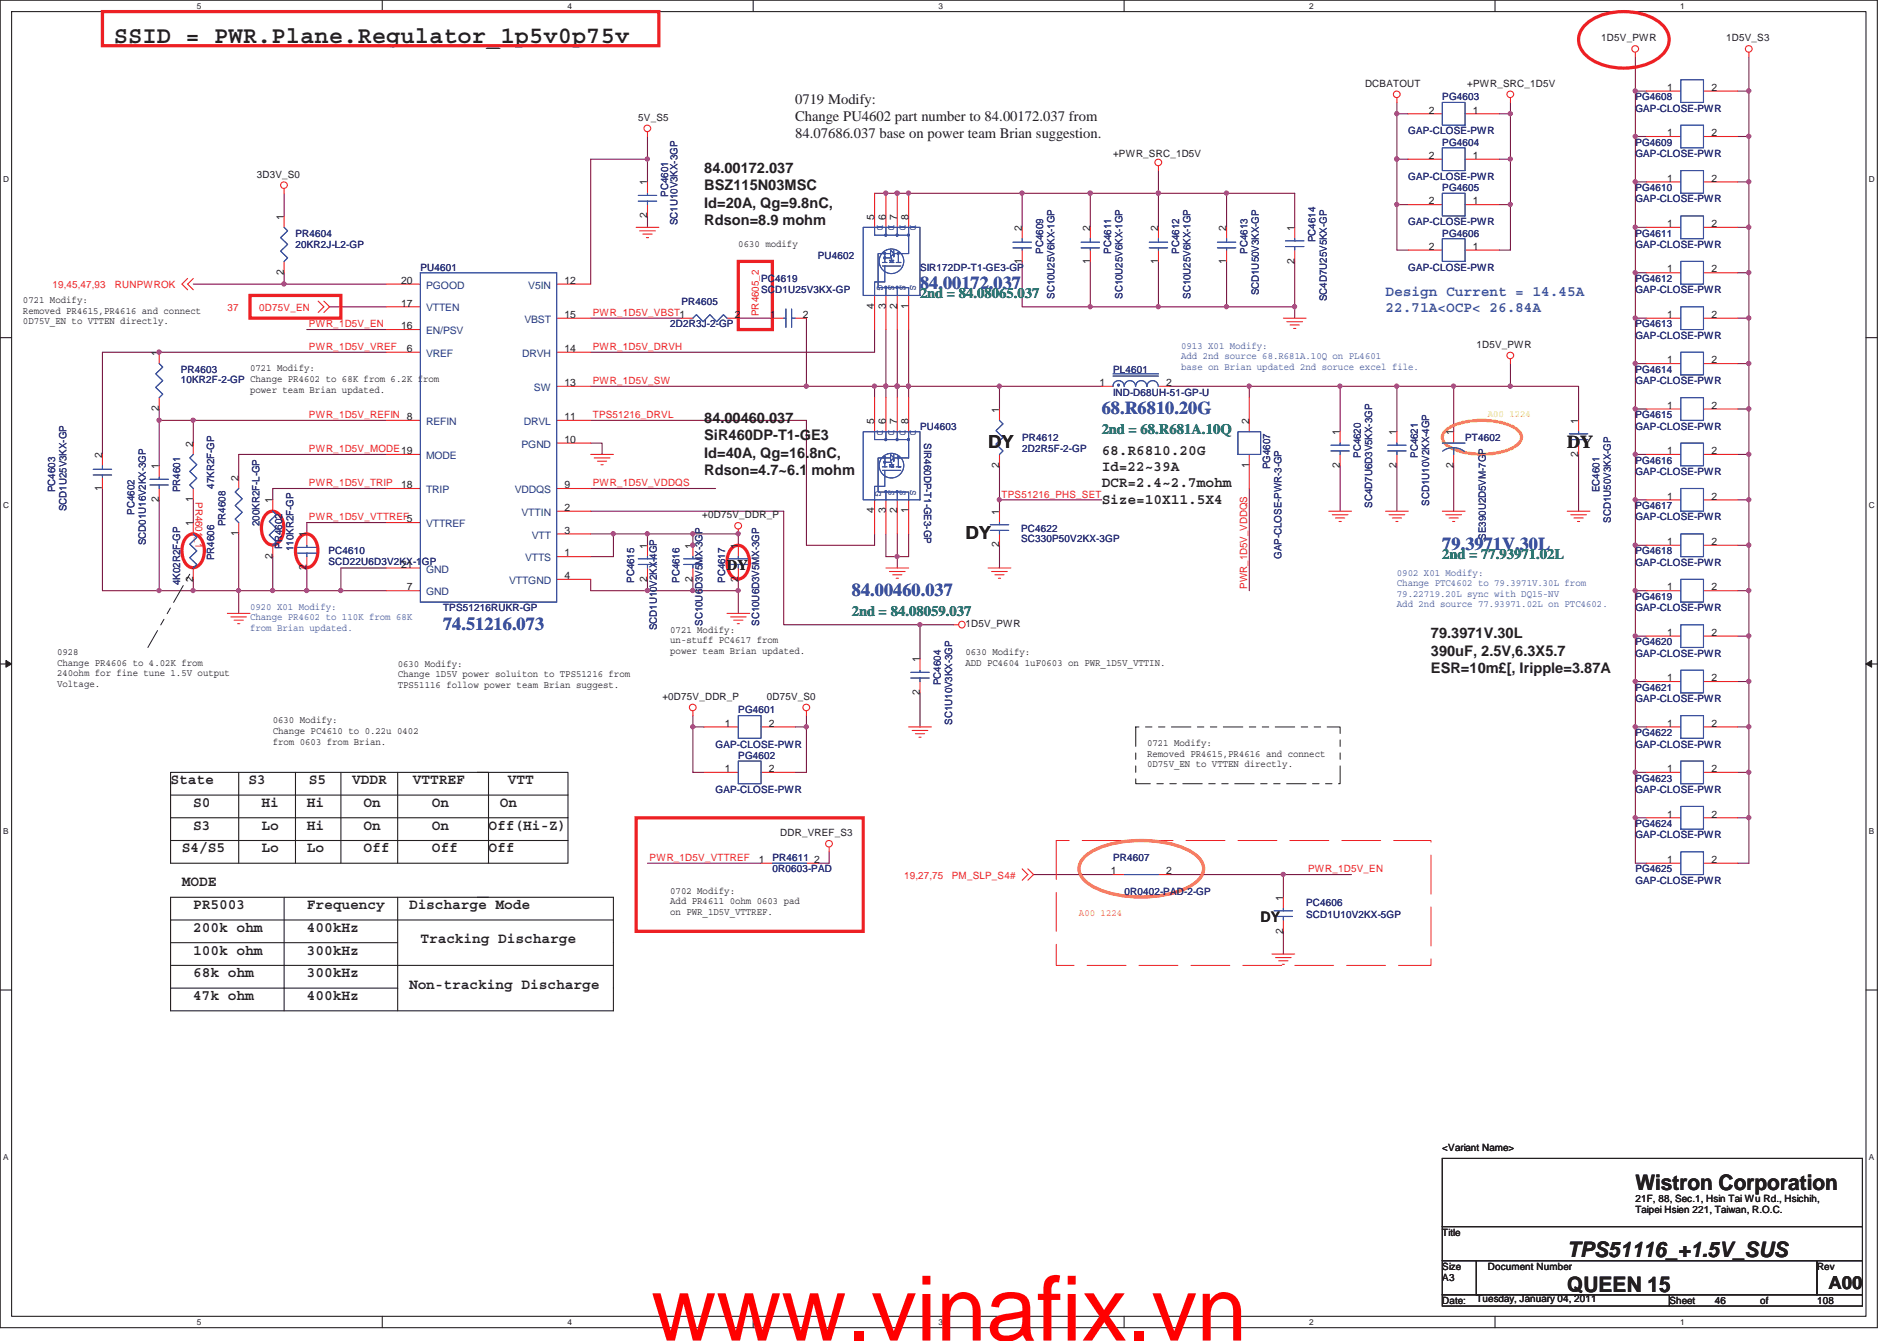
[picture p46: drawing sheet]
<svg xmlns="http://www.w3.org/2000/svg" width="297mm" height="210mm" viewBox="0 0 297 210" stroke-linecap="round" stroke-linejoin="round" font-family="sans-serif">
<defs><g id="words">
<text font-size="14.1" fill="#f00" x="102" y="209.9">www.vinafix.vn</text>
<text font-size="3.7" fill="#231f20" x="17.8" y="6.8">SSID = PWR.Plane.Regulator_1p5v0p75v</text>
<g font-size="3.3" fill="#231f20">
<text x="256.1" y="186.3">Wistron Corporation</text>
<text x="245.4" y="196.9">TPS51116_+1.5V_SUS</text>
<text x="245.4" y="202.3">QUEEN 15</text>
</g>
<g font-size="2.8" fill="#3953a4">
<text x="144.1" y="45.3">84.00172.037</text>
<text x="172.5" y="64.9">68.R6810.20G</text>
<text x="225.8" y="86.2">79.3971V.30L</text>
<text x="133.4" y="93.3">84.00460.037</text>
<text x="69.4" y="98.6">74.51216.073</text>
</g>
<g font-size="2.8" fill="#231f20">
<text x="154.7" y="70.2">DY</text>
<text x="245.4" y="70.2">DY</text>
<text x="151.2" y="84.5">DY</text>
<text x="286.3" y="201.8">A00</text>
</g>
<g font-size="2.3" fill="#231f20">
<text x="124.5" y="16.3">0719 Modify:</text>
<text x="124.5" y="19">Change PU4602 part number to 84.00172.037 from</text>
<text x="124.5" y="21.6">84.07686.037 base on power team Brian suggestion.</text>
<text x="110.3" y="27">84.00172.037</text>
<text x="110.3" y="29.8">BSZ115N03MSC</text>
<text x="110.3" y="32.6">Id=20A, Qg=9.8nC,</text>
<text x="110.3" y="35.3">Rdson=8.9 mohm</text>
<text x="110.3" y="66.2">84.00460.037</text>
<text x="110.3" y="68.9">SiR460DP-T1-GE3</text>
<text x="110.3" y="71.7">Id=40A, Qg=16.8nC,</text>
<text x="172.5" y="71.2">68.R6810.20G</text>
<text x="110.3" y="74.4">Rdson=4.7~6.1 mohm</text>
<text x="172.5" y="73.8">Id=22~39A</text>
<text x="172.5" y="76.3">DCR=2.4~2.7mohm</text>
<text x="172.5" y="78.9">Size=10X11.5X4</text>
<text x="113.8" y="89.3">DY</text>
<text x="224.1" y="99.9">79.3971V.30L</text>
<text x="224.1" y="102.7">390uF, 2.5V,6.3X5.7</text>
<text x="224.1" y="105.4">ESR=10m£[, Iripple=3.87A</text>
<text x="26.7" y="122.8">State</text>
<text x="38.9" y="122.8">S3</text>
<text x="48.4" y="122.8">S5</text>
<text x="55.2" y="122.8">VDDR</text>
<text x="64.6" y="122.8">VTTREF</text>
<text x="79.5" y="122.8">VTT</text>
<text x="30.3" y="126.4">S0</text>
<text x="30.3" y="129.9">S3</text>
<text x="40.9" y="126.4">Hi</text>
<text x="40.9" y="129.9">Lo</text>
<text x="48" y="129.9">Hi</text>
<text x="48" y="126.4">Hi</text>
<text x="56.9" y="126.4">On</text>
<text x="56.9" y="129.9">On</text>
<text x="67.6" y="126.4">On</text>
<text x="67.6" y="129.9">On</text>
<text x="76.5" y="129.9">Off(Hi-Z)</text>
<text x="78.3" y="126.4">On</text>
<text x="28.5" y="133.5">S4/S5</text>
<text x="40.9" y="133.5">Lo</text>
<text x="48" y="133.5">Lo</text>
<text x="56.9" y="133.5">Off</text>
<text x="67.6" y="133.5">Off</text>
<text x="76.5" y="133.5">Off</text>
<text x="28.5" y="138.8">MODE</text>
<text x="30.3" y="142.4">PR5003</text>
<text x="48" y="142.4">Frequency</text>
<text x="64" y="142.4">Discharge Mode</text>
<text x="30.3" y="145.9">200k ohm</text>
<text x="30.3" y="149.5">100k ohm</text>
<text x="48" y="149.5">300kHz</text>
<text x="48" y="145.9">400kHz</text>
<text x="65.8" y="147.7">Tracking Discharge</text>
<text x="197.4" y="144.4">DY</text>
<text x="30.3" y="153">68k ohm</text>
<text x="48" y="153">300kHz</text>
<text x="64" y="154.8">Non-tracking Discharge</text>
<text x="30.3" y="156.6">47k ohm</text>
<text x="48" y="156.6">400kHz</text>
</g>
<g font-size="2.3" fill="#098040">
<text x="144.1" y="46.6">2nd = 84.08065.037</text>
<text x="172.5" y="67.9">2nd = 68.R681A.10Q</text>
<text x="225.8" y="87.5">2nd = 77.93971.02L</text>
<text x="133.4" y="96.4">2nd = 84.08059.037</text>
</g>
<g font-size="2.3" fill="#3953a4">
<text x="217" y="46.4">Design Current = 14.45A</text>
<text x="217" y="48.9">22.71A&lt;OCP&lt; 26.84A</text>
</g>
<g font-size="1.6" fill="#231f20">
<text x="250.7" y="6.5">1D5V_PWR</text>
<text x="270.3" y="6.5">1D5V_S3</text>
<text x="213.7" y="13.6">DCBATOUT</text>
<text x="223.7" y="17.8">2</text>
<text x="229.7" y="13.6">+PWR_SRC_1D5V</text>
<text x="230.6" y="17.8">1</text>
<text x="261.1" y="14.2">1</text>
<text x="268" y="14.2">2</text>
<text x="99.9" y="18.9">5V_S5</text>
<text x="261.1" y="21.3">1</text>
<text x="268" y="21.3">2</text>
<text x="40.2" y="27.8">3D3V_S0</text>
<text x="101.3" y="29" transform="rotate(-90 101.3 29)">1</text>
<text x="174.3" y="24.6">+PWR_SRC_1D5V</text>
<text x="223.7" y="24.9">2</text>
<text x="230.6" y="24.9">1</text>
<text x="261.1" y="28.4">1</text>
<text x="268" y="28.4">2</text>
<text x="44.4" y="34.4" transform="rotate(-90 44.4 34.4)">1</text>
<text x="101.3" y="34.2" transform="rotate(-90 101.3 34.2)">2</text>
<text x="136.9" y="34.4" transform="rotate(-90 136.9 34.4)">5</text>
<text x="138.7" y="34.4" transform="rotate(-90 138.7 34.4)">6</text>
<text x="140.5" y="34.4" transform="rotate(-90 140.5 34.4)">7</text>
<text x="142.2" y="34.4" transform="rotate(-90 142.2 34.4)">8</text>
<text x="223.7" y="32">2</text>
<text x="230.6" y="32">1</text>
<text x="261.1" y="35.6">1</text>
<text x="268" y="35.6">2</text>
<text x="115.6" y="38.6">0630 modify</text>
<text x="160" y="41.3" transform="rotate(-90 160 41.3)">1</text>
<text x="160" y="36.1" transform="rotate(-90 160 36.1)">2</text>
<text x="170.7" y="41.3" transform="rotate(-90 170.7 41.3)">1</text>
<text x="170.7" y="36.1" transform="rotate(-90 170.7 36.1)">2</text>
<text x="181.4" y="41.3" transform="rotate(-90 181.4 41.3)">1</text>
<text x="181.4" y="36.1" transform="rotate(-90 181.4 36.1)">2</text>
<text x="192" y="41.3" transform="rotate(-90 192 41.3)">1</text>
<text x="192" y="36.1" transform="rotate(-90 192 36.1)">2</text>
<text x="202.7" y="41.3" transform="rotate(-90 202.7 41.3)">2</text>
<text x="202.7" y="36.1" transform="rotate(-90 202.7 36.1)">1</text>
<text x="223.7" y="39.1">2</text>
<text x="230.6" y="39.1">1</text>
<text x="3.6" y="47.5">0721 Modify:</text>
<text x="44.4" y="43" transform="rotate(-90 44.4 43)">2</text>
<text x="62.8" y="44.4">20</text>
<text x="88.4" y="44.4">12</text>
<text x="261.1" y="42.7">1</text>
<text x="268" y="42.7">2</text>
<text x="3.6" y="49.1">Removed PR4615,PR4616 and connect</text>
<text x="3.6" y="50.8">0D75V_EN to VTTEN directly.</text>
<text x="62.8" y="51.6">16</text>
<text x="62.8" y="48">17</text>
<text x="88.4" y="49.8">15</text>
<text x="115.1" y="49.8">2</text>
<text x="120.6" y="49.8">1</text>
<text x="125.7" y="49.8">2</text>
<text x="136.9" y="48.4" transform="rotate(-90 136.9 48.4)">4</text>
<text x="138.7" y="48.4" transform="rotate(-90 138.7 48.4)">3</text>
<text x="140.5" y="48.4" transform="rotate(-90 140.5 48.4)">2</text>
<text x="142.2" y="48.4" transform="rotate(-90 142.2 48.4)">1</text>
<text x="261.1" y="49.8">1</text>
<text x="268" y="49.8">2</text>
<text x="24.9" y="55.7" transform="rotate(-90 24.9 55.7)">1</text>
<text x="39.2" y="58.2">0721 Modify:</text>
<text x="63.7" y="55.1">6</text>
<text x="88.4" y="55.1">14</text>
<text x="231.2" y="54.5">1D5V_PWR</text>
<text x="261.1" y="56.9">1</text>
<text x="268" y="56.9">2</text>
<text x="24.9" y="64.4" transform="rotate(-90 24.9 64.4)">2</text>
<text x="39.2" y="61.5">power team Brian updated.</text>
<text x="88.4" y="65.8">11</text>
<text x="88.4" y="60.4">13</text>
<text x="156.5" y="64.6" transform="rotate(-90 156.5 64.6)">1</text>
<text x="172.2" y="60.4">1</text>
<text x="182.6" y="60.4">2</text>
<text x="261.1" y="64">1</text>
<text x="268" y="64">2</text>
<text x="16" y="71.7" transform="rotate(-90 16 71.7)">2</text>
<text x="30.2" y="69.9" transform="rotate(-90 30.2 69.9)">2</text>
<text x="88.4" y="69.3">10</text>
<text x="136.9" y="66.4" transform="rotate(-90 136.9 66.4)">5</text>
<text x="138.7" y="66.4" transform="rotate(-90 138.7 66.4)">6</text>
<text x="140.5" y="66.4" transform="rotate(-90 140.5 66.4)">7</text>
<text x="142.2" y="66.4" transform="rotate(-90 142.2 66.4)">8</text>
<text x="195.6" y="66.4" transform="rotate(-90 195.6 66.4)">2</text>
<text x="209.8" y="68.2" transform="rotate(-90 209.8 68.2)">1</text>
<text x="218.7" y="68.2" transform="rotate(-90 218.7 68.2)">1</text>
<text x="227.6" y="68.2" transform="rotate(-90 227.6 68.2)">1</text>
<text x="247.1" y="71.5" transform="rotate(-90 247.1 71.5)">2</text>
<text x="247.1" y="66.4" transform="rotate(-90 247.1 66.4)">1</text>
<text x="261.1" y="71.1">1</text>
<text x="268" y="71.1">2</text>
<text x="16" y="76.8" transform="rotate(-90 16 76.8)">1</text>
<text x="24.9" y="73.5" transform="rotate(-90 24.9 73.5)">1</text>
<text x="37.3" y="75.3" transform="rotate(-90 37.3 75.3)">2</text>
<text x="62.8" y="76.5">18</text>
<text x="88.4" y="76.5">9</text>
<text x="156.5" y="73.3" transform="rotate(-90 156.5 73.3)">2</text>
<text x="195.6" y="73.3" transform="rotate(-90 195.6 73.3)">1</text>
<text x="209.8" y="73.3" transform="rotate(-90 209.8 73.3)">2</text>
<text x="218.7" y="73.3" transform="rotate(-90 218.7 73.3)">2</text>
<text x="227.6" y="73.3" transform="rotate(-90 227.6 73.3)">2</text>
<text x="24.9" y="78.6" transform="rotate(-90 24.9 78.6)">2</text>
<text x="30.2" y="82.4" transform="rotate(-90 30.2 82.4)">1</text>
<text x="30.2" y="78.6" transform="rotate(-90 30.2 78.6)">1</text>
<text x="37.3" y="83.9" transform="rotate(-90 37.3 83.9)">1</text>
<text x="42.7" y="78.8" transform="rotate(-90 42.7 78.8)">1</text>
<text x="88.4" y="80">2</text>
<text x="88.4" y="83.6">3</text>
<text x="109.9" y="81.1">+0D75V_DDR_P</text>
<text x="136.9" y="80.4" transform="rotate(-90 136.9 80.4)">4</text>
<text x="138.7" y="80.4" transform="rotate(-90 138.7 80.4)">3</text>
<text x="140.5" y="80.4" transform="rotate(-90 140.5 80.4)">2</text>
<text x="142.2" y="80.4" transform="rotate(-90 142.2 80.4)">1</text>
<text x="156.5" y="80.6" transform="rotate(-90 156.5 80.6)">1</text>
<text x="261.1" y="78.2">1</text>
<text x="268" y="78.2">2</text>
<text x="42.7" y="87.5" transform="rotate(-90 42.7 87.5)">2</text>
<text x="48" y="89.3" transform="rotate(-90 48 89.3)">2</text>
<text x="48" y="84.2" transform="rotate(-90 48 84.2)">1</text>
<text x="62.8" y="88.9">21</text>
<text x="88.4" y="87.1">1</text>
<text x="101.3" y="85.9" transform="rotate(-90 101.3 85.9)">1</text>
<text x="108.5" y="85.9" transform="rotate(-90 108.5 85.9)">1</text>
<text x="115.6" y="85.9" transform="rotate(-90 115.6 85.9)">1</text>
<text x="156.5" y="85.7" transform="rotate(-90 156.5 85.7)">2</text>
<text x="261.1" y="85.3">1</text>
<text x="268" y="85.3">2</text>
<text x="30.2" y="91.1" transform="rotate(-90 30.2 91.1)">2</text>
<text x="63.7" y="92.5">7</text>
<text x="88.4" y="90.7">4</text>
<text x="101.3" y="91.1" transform="rotate(-90 101.3 91.1)">2</text>
<text x="108.5" y="91.1" transform="rotate(-90 108.5 91.1)">2</text>
<text x="115.6" y="91.1" transform="rotate(-90 115.6 91.1)">2</text>
<text x="261.1" y="92.5">1</text>
<text x="268" y="92.5">2</text>
<text x="104.9" y="99.1">0721 Modify:</text>
<text x="104.9" y="100.7">un-stuff PC4617 from</text>
<text x="151.2" y="98.2">1D5V_PWR</text>
<text x="261.1" y="99.6">1</text>
<text x="268" y="99.6">2</text>
<text x="8.9" y="102.6">0928</text>
<text x="8.9" y="104.3">Change PR4606 to 4.02K from</text>
<text x="8.9" y="105.9">240ohm for fine tune 1.5V output</text>
<text x="8.9" y="107.6">Voltage.</text>
<text x="62.3" y="104.4">0630 Modify:</text>
<text x="62.3" y="106">Change 1D5V power soluiton to TPS51216 from</text>
<text x="62.3" y="107.7">TPS51116 follow power team Brian suggest.</text>
<text x="104.9" y="102.4">power team Brian updated.</text>
<text x="144" y="103.7" transform="rotate(-90 144 103.7)">1</text>
<text x="151.2" y="102.6">0630 Modify:</text>
<text x="151.2" y="104.3">ADD PC4604 1uF0603 on PWR_1D5V_VTTIN.</text>
<text x="261.1" y="106.7">1</text>
<text x="268" y="106.7">2</text>
<text x="42.7" y="113.3">0630 Modify:</text>
<text x="103.7" y="109.6">+0D75V_DDR_P</text>
<text x="113.5" y="113.8">1</text>
<text x="120.1" y="109.6">0D75V_S0</text>
<text x="120.4" y="113.8">2</text>
<text x="144" y="108.8" transform="rotate(-90 144 108.8)">2</text>
<text x="261.1" y="113.8">1</text>
<text x="268" y="113.8">2</text>
<text x="42.7" y="114.9">Change PC4610 to 0.22u 0402</text>
<text x="42.7" y="116.6">from 0603 from Brian.</text>
<text x="179.6" y="116.8">0721 Modify:</text>
<text x="179.6" y="118.5">Removed PR4615,PR4616 and connect</text>
<text x="113.5" y="120.9">1</text>
<text x="120.4" y="120.9">2</text>
<text x="179.6" y="120.1">0D75V_EN to VTTEN directly.</text>
<text x="261.1" y="120.9">1</text>
<text x="268" y="120.9">2</text>
<text x="122.2" y="130.9">DDR_VREF_S3</text>
<text x="261.1" y="128">1</text>
<text x="268" y="128">2</text>
<text x="118.8" y="135.1">1</text>
<text x="127.5" y="135.1">2</text>
<text x="173.9" y="136.9">1</text>
<text x="182.6" y="136.9">2</text>
<text x="261.1" y="135.1">1</text>
<text x="268" y="135.1">2</text>
<text x="104.9" y="140">0702 Modify:</text>
<text x="104.9" y="141.6">Add PR4611 0ohm 0603 pad</text>
<text x="104.9" y="143.3">on PWR_1D5V_VTTREF.</text>
<text x="200.9" y="141.1" transform="rotate(-90 200.9 141.1)">1</text>
<text x="200.9" y="146.2" transform="rotate(-90 200.9 146.2)">2</text>
<text x="225.8" y="180.2">&lt;Variant Name&gt;</text>
<text x="256.1" y="188.2">21F, 88, Sec.1, Hsin Tai Wu Rd., Hsichih,</text>
<text x="256.1" y="190">Taipei Hsien 221, Taiwan, R.O.C.</text>
<text x="225.8" y="193.5">Title</text>
<text x="225.8" y="198.8">Size</text>
<text x="225.8" y="200.6">A3</text>
<text x="231.2" y="203.8">Tuesday, January 04, 2011</text>
<text x="233" y="198.8">Document Number</text>
<text x="284.5" y="198.8">Rev</text>
<text x="225.8" y="204.2">Date:</text>
<text x="261.4" y="204.2">Sheet</text>
<text x="268.5" y="204.2">46</text>
<text x="275.6" y="204.2">of</text>
<text x="284.5" y="204.2">108</text>
</g>
<g font-size="1.6" fill="#282973">
<text x="225.8" y="15.7">PG4603</text>
<text x="256.1" y="15.7">PG4608</text>
<text x="256.1" y="17.5">GAP-CLOSE-PWR</text>
<text x="220.5" y="21">GAP-CLOSE-PWR</text>
<text x="225.8" y="22.8">PG4604</text>
<text x="256.1" y="22.8">PG4609</text>
<text x="220.5" y="28.1">GAP-CLOSE-PWR</text>
<text x="225.8" y="29.9">PG4605</text>
<text x="256.1" y="29.9">PG4610</text>
<text x="256.1" y="24.6">GAP-CLOSE-PWR</text>
<text x="104.6" y="30.8" transform="rotate(-90 104.6 30.8)">PC4601</text>
<text x="106.1" y="35.3" transform="rotate(-90 106.1 35.3)">SC1U10V3KX-3GP</text>
<text x="220.5" y="35.3">GAP-CLOSE-PWR</text>
<text x="256.1" y="31.7">GAP-CLOSE-PWR</text>
<text x="46.3" y="37">PR4604</text>
<text x="46.3" y="38.8">20KR2J-L2-GP</text>
<text x="128.1" y="40.6">PU4602</text>
<text x="163.3" y="39.7" transform="rotate(-90 163.3 39.7)">PC4609</text>
<text x="174" y="39.7" transform="rotate(-90 174 39.7)">PC4611</text>
<text x="184.7" y="39.7" transform="rotate(-90 184.7 39.7)">PC4612</text>
<text x="195.3" y="39.7" transform="rotate(-90 195.3 39.7)">PC4613</text>
<text x="206" y="37.9" transform="rotate(-90 206 37.9)">PC4614</text>
<text x="225.8" y="37">PG4606</text>
<text x="256.1" y="37">PG4611</text>
<text x="256.1" y="38.8">GAP-CLOSE-PWR</text>
<text x="65.8" y="42.4">PU4601</text>
<text x="106.7" y="47.7">PR4605</text>
<text x="119.2" y="44.2">PC4619</text>
<text x="119.2" y="45.9">SCD1U25V3KX-GP</text>
<text x="144.1" y="42.4">SIR172DP-T1-GE3-GP</text>
<text x="165.1" y="46.8" transform="rotate(-90 165.1 46.8)">SC10U25V6KX-1GP</text>
<text x="175.8" y="46.8" transform="rotate(-90 175.8 46.8)">SC10U25V6KX-1GP</text>
<text x="186.4" y="46.8" transform="rotate(-90 186.4 46.8)">SC10U25V6KX-1GP</text>
<text x="197.1" y="46.3" transform="rotate(-90 197.1 46.3)">SCD1U50V3KX-GP</text>
<text x="207.8" y="47.2" transform="rotate(-90 207.8 47.2)">SC4D7U25V5KX-GP</text>
<text x="220.5" y="42.4">GAP-CLOSE-PWR</text>
<text x="256.1" y="44.2">PG4612</text>
<text x="256.1" y="45.9">GAP-CLOSE-PWR</text>
<text x="104.9" y="51.3">2D2R3J-2-GP</text>
<text x="256.1" y="51.3">PG4613</text>
<text x="256.1" y="53">GAP-CLOSE-PWR</text>
<text x="28.3" y="58.4">PR4603</text>
<text x="28.3" y="60">10KR2F-2-GP Change PR4602 to 68K from 6.2K from</text>
<text x="174.3" y="58.4">PL4601</text>
<text x="256.1" y="58.4">PG4614</text>
<text x="174.3" y="61.9">IND-D68UH-51-GP-U</text>
<text x="256.1" y="60.2">GAP-CLOSE-PWR</text>
<text x="256.1" y="65.5">PG4615</text>
<text x="144.1" y="67.3">PU4603</text>
<text x="144.7" y="69.4" transform="rotate(90 144.7 69.4)">SIR460DP-T1-GE3-GP</text>
<text x="160.1" y="69">PR4612</text>
<text x="160.1" y="70.8">2D2R5F-2-GP</text>
<text x="213.1" y="71.7" transform="rotate(-90 213.1 71.7)">PC4620</text>
<text x="222" y="71.7" transform="rotate(-90 222 71.7)">PC4621</text>
<text x="229.4" y="69">PT4602</text>
<text x="256.1" y="67.3">GAP-CLOSE-PWR</text>
<text x="8.6" y="77" transform="rotate(-90 8.6 77)">PC4603</text>
<text x="28.2" y="77" transform="rotate(-90 28.2 77)">PR4601</text>
<text x="33.5" y="76.5" transform="rotate(-90 33.5 76.5)">47KR2F-GP</text>
<text x="198.9" y="73.5" transform="rotate(-90 198.9 73.5)">PG4607</text>
<text x="250.4" y="77" transform="rotate(-90 250.4 77)">EC4601</text>
<text x="256.1" y="72.6">PG4616</text>
<text x="256.1" y="74.4">GAP-CLOSE-PWR</text>
<text x="10.4" y="80" transform="rotate(-90 10.4 80)">SCD1U25V3KX-GP</text>
<text x="21.1" y="80.6" transform="rotate(-90 21.1 80.6)">PC4602</text>
<text x="35.3" y="82.4" transform="rotate(-90 35.3 82.4)">PR4608</text>
<text x="40.6" y="82.4" transform="rotate(-90 40.6 82.4)">200KR2F-L-GP</text>
<text x="159.9" y="83.3">PC4622</text>
<text x="214.9" y="79.5" transform="rotate(-90 214.9 79.5)">SC4D7U6D3V5KX-3GP</text>
<text x="223.8" y="79.2" transform="rotate(-90 223.8 79.2)">SCD1U10V2KX-4GP</text>
<text x="252.2" y="81.8" transform="rotate(-90 252.2 81.8)">SCD1U50V3KX-GP</text>
<text x="256.1" y="79.7">PG4617</text>
<text x="256.1" y="81.5">GAP-CLOSE-PWR</text>
<text x="22.9" y="85.4" transform="rotate(-90 22.9 85.4)">SCD01U16V2KX-3GP</text>
<text x="33.5" y="87.7" transform="rotate(-90 33.5 87.7)">PR4606</text>
<text x="44.2" y="85.9" transform="rotate(-90 44.2 85.9)">PR4602</text>
<text x="46" y="86.3" transform="rotate(-90 46 86.3)">110KR2F-GP</text>
<text x="51.4" y="86.8">PC4610</text>
<text x="51.4" y="88.4">SCD22U6D3V2KX-1GP</text>
<text x="159.9" y="84.9">SC330P50V2KX-3GP</text>
<text x="200.7" y="87.5" transform="rotate(-90 200.7 87.5)">GAP-CLOSE-PWR-3-GP</text>
<text x="232.7" y="84.5" transform="rotate(-90 232.7 84.5)">SE390U2D5VM-7GP</text>
<text x="256.1" y="86.8">PG4618</text>
<text x="256.1" y="88.6">GAP-CLOSE-PWR</text>
<text x="28.2" y="91.6" transform="rotate(-90 28.2 91.6)">4K02R2F-GP</text>
<text x="69.4" y="95.7">TPS51216RUKR-GP</text>
<text x="99.3" y="91.3" transform="rotate(-90 99.3 91.3)">PC4615</text>
<text x="106.4" y="91.3" transform="rotate(-90 106.4 91.3)">PC4616</text>
<text x="113.5" y="91.3" transform="rotate(-90 113.5 91.3)">PC4617</text>
<text x="256.1" y="93.9">PG4619</text>
<text x="256.1" y="95.7">GAP-CLOSE-PWR</text>
<text x="102.9" y="98.7" transform="rotate(-90 102.9 98.7)">SCD1U10V2KX-4GP</text>
<text x="110" y="98" transform="rotate(-90 110 98)">SC10U6D3V5MX-3GP</text>
<text x="118.9" y="98" transform="rotate(-90 118.9 98)">SC10U6D3V5MX-3GP</text>
<text x="256.1" y="101">PG4620</text>
<text x="147.3" y="107.3" transform="rotate(-90 147.3 107.3)">PC4604</text>
<text x="256.1" y="102.8">GAP-CLOSE-PWR</text>
<text x="115.6" y="111.7">PG4601</text>
<text x="149.1" y="113.5" transform="rotate(-90 149.1 113.5)">SC1U10V3KX-3GP</text>
<text x="256.1" y="108.2">PG4621</text>
<text x="256.1" y="109.9">GAP-CLOSE-PWR</text>
<text x="112.1" y="117">GAP-CLOSE-PWR</text>
<text x="115.6" y="118.8">PG4602</text>
<text x="256.1" y="115.3">PG4622</text>
<text x="256.1" y="117">GAP-CLOSE-PWR</text>
<text x="112.1" y="124.2">GAP-CLOSE-PWR</text>
<text x="256.1" y="122.4">PG4623</text>
<text x="256.1" y="124.2">GAP-CLOSE-PWR</text>
<text x="256.1" y="129.5">PG4624</text>
<text x="256.1" y="131.3">GAP-CLOSE-PWR</text>
<text x="120.9" y="134.8">PR4611</text>
<text x="120.9" y="136.6">0R0603-PAD</text>
<text x="174.3" y="134.8">PR4607</text>
<text x="256.1" y="136.6">PG4625</text>
<text x="176.1" y="140.2">0R0402-PAD-2-GP</text>
<text x="204.5" y="141.9">PC4606</text>
<text x="204.5" y="143.7">SCD1U10V2KX-5GP</text>
<text x="256.1" y="138.4">GAP-CLOSE-PWR</text>
</g>
<g font-size="1.6" fill="#3953a4">
<text x="137.4" y="35.3" transform="rotate(90 137.4 35.3)">D</text>
<text x="139.1" y="35.3" transform="rotate(90 139.1 35.3)">D</text>
<text x="140.9" y="35.3" transform="rotate(90 140.9 35.3)">D</text>
<text x="142.5" y="35.3" transform="rotate(90 142.5 35.3)">D</text>
<text x="137.4" y="44.7" transform="rotate(90 137.4 44.7)">G</text>
<text x="139.1" y="44.7" transform="rotate(90 139.1 44.7)">S</text>
<text x="140.9" y="44.7" transform="rotate(90 140.9 44.7)">S</text>
<text x="142.5" y="44.7" transform="rotate(90 142.5 44.7)">S</text>
<text x="185" y="54.6">0913 X01 Modify:</text>
<text x="185" y="56.3">Add 2nd source 68.R681A.10Q on PL4601</text>
<text x="185" y="57.9">base on Brian updated 2nd soruce excel file.</text>
<text x="137.4" y="67.3" transform="rotate(90 137.4 67.3)">D</text>
<text x="139.1" y="67.3" transform="rotate(90 139.1 67.3)">D</text>
<text x="140.9" y="67.3" transform="rotate(90 140.9 67.3)">D</text>
<text x="142.5" y="67.3" transform="rotate(90 142.5 67.3)">D</text>
<text x="137" y="76.8" transform="rotate(90 137 76.8)">G</text>
<text x="139.1" y="76.7" transform="rotate(90 139.1 76.7)">S</text>
<text x="140.9" y="76.7" transform="rotate(90 140.9 76.7)">S</text>
<text x="142.5" y="76.7" transform="rotate(90 142.5 76.7)">S</text>
<text x="39.2" y="95.5">0920 X01 Modify:</text>
<text x="218.7" y="90.2">0902 X01 Modify:</text>
<text x="218.7" y="91.8">Change PTC4602 to 79.3971V.30L from</text>
<text x="218.7" y="93.5">79.22719.20L sync with DQ15-NV</text>
<text x="218.7" y="95.1">Add 2nd source 77.93971.02L on PTC4602.</text>
<text x="39.2" y="97.2">Change PR4602 to 110K from 68K</text>
<text x="39.2" y="98.8">from Brian updated.</text>
</g>
<g font-size="1.6" fill="#ed2024">
<text x="8.2" y="45">19,45,47,93</text>
<text x="18" y="45">RUNPWROK</text>
<text x="35.6" y="48.8">37</text>
<text x="40.6" y="48.8">0D75V_EN</text>
<text x="48.4" y="51.3">PWR_1D5V_EN</text>
<text x="92.8" y="49.5">PWR_1D5V_VBST1</text>
<text x="118.8" y="49.5" transform="rotate(-90 118.8 49.5)">PR4605_2</text>
<text x="48.4" y="54.8">PWR_1D5V_VREF</text>
<text x="92.8" y="54.8">PWR_1D5V_DRVH</text>
<text x="48.4" y="65.5">PWR_1D5V_REFIN 8</text>
<text x="92.8" y="65.5">TPS51216_DRVL</text>
<text x="92.8" y="60.2">PWR_1D5V_SW</text>
<text x="48.4" y="70.8">PWR_1D5V_MODE19</text>
<text x="48.4" y="76.2">PWR_1D5V_TRIP</text>
<text x="92.8" y="76.2">PWR_1D5V_VDDQS</text>
<text x="156.8" y="77.9">TPS51216_PHS_SET</text>
<text x="30.6" y="78.6" transform="rotate(90 30.6 78.6)">PR4601_1</text>
<text x="48.4" y="81.5">PWR_1D5V_VTTREF5</text>
<text x="195.3" y="92.2" transform="rotate(-90 195.3 92.2)">PWR_1D5V_VDDQS</text>
<text x="101.7" y="134.8">PWR_1D5V_VTTREF</text>
<text x="141.6" y="137.7">19,27,75</text>
<text x="149.1" y="137.7">PM_SLP_S4#</text>
<text x="204.8" y="136.6">PWR_1D5V_EN</text>
</g>
<g font-size="1.6" fill="#1d437e">
<text x="66.7" y="45.2">PGOOD</text>
<text x="82.7" y="45.2">V5IN</text>
<text x="66.7" y="52.3">EN/PSV</text>
<text x="66.7" y="48.8">VTTEN</text>
<text x="82.1" y="50.5">VBST</text>
<text x="66.7" y="55.9">VREF</text>
<text x="81.8" y="55.9">DRVH</text>
<text x="83.6" y="61.2">SW</text>
<text x="66.7" y="71.9">MODE</text>
<text x="66.7" y="66.5">REFIN</text>
<text x="81.7" y="70.1">PGND</text>
<text x="82" y="66.5">DRVL</text>
<text x="66.7" y="77.2">TRIP</text>
<text x="80.6" y="77.2">VDDQS</text>
<text x="66.7" y="82.5">VTTREF</text>
<text x="81.7" y="80.8">VTTIN</text>
<text x="66.7" y="89.7">GND</text>
<text x="82.2" y="87.9">VTTS</text>
<text x="83.3" y="84.3">VTT</text>
<text x="66.7" y="93.2">GND</text>
<text x="79.7" y="91.4">VTTGND</text>
</g>
<text font-size="1.6" fill="#f6eb13" x="233" y="65.3">A00 1224</text>
<text font-size="1.6" fill="#f57f20" x="168.9" y="143.5">A00 1224</text>
<g font-size="1.3" fill="#231f20">
<text x="30.8" y="1.4">5</text>
<text x="88.9" y="1.4">4</text>
<text x="146.9" y="1.4">3</text>
<text x="205" y="1.4">2</text>
<text x="263.1" y="1.4">1</text>
<text x=".5" y="28.5">D</text>
<text x="292.6" y="28.5">D</text>
<text x=".5" y="79.5">C</text>
<text x="292.6" y="79.5">C</text>
<text x=".5" y="130.6">B</text>
<text x="292.6" y="130.6">B</text>
<text x=".5" y="181.7">A</text>
<text x="292.6" y="181.7">A</text>
<text x="30.8" y="207.4">5</text>
<text x="88.9" y="207.4">4</text>
<text x="146.9" y="207.4">3</text>
<text x="205" y="207.4">2</text>
<text x="263.1" y="207.4">1</text>
</g>
</g></defs>
<path d="M0 0h294v207.9h-294zM1.8 1.8h290.4v204.3h-290.4z" fill="none" stroke="#231f20" stroke-width=".17"/>
<g fill="#fff">
<path d="M30.8 .2h.7v1.4h-.7z"/>
<path d="M30.8 206.3h.7v1.4h-.7z"/>
</g>
<path d="M59.9 0v1.8M59.9 206.1v1.8" fill="none" stroke="#231f20" stroke-width=".17"/>
<g fill="#fff">
<path d="M88.9 .2h.6v1.4h-.6z"/>
<path d="M88.9 206.3h.6v1.4h-.6z"/>
</g>
<path d="M117.9 0v1.8M117.9 206.1v1.8" fill="none" stroke="#231f20" stroke-width=".17"/>
<g fill="#fff">
<path d="M146.9 .2h.7v1.4h-.7z"/>
<path d="M146.9 206.3h.7v1.4h-.7z"/>
</g>
<path d="M176 0v1.8M176 206.1v1.8" fill="none" stroke="#231f20" stroke-width=".17"/>
<g fill="#fff">
<path d="M205 .2h.7v1.4h-.7z"/>
<path d="M205 206.3h.7v1.4h-.7z"/>
</g>
<path d="M234.1 0v1.8M234.1 206.1v1.8" fill="none" stroke="#231f20" stroke-width=".17"/>
<g fill="#fff">
<path d="M263.1 .2h.7v1.4h-.7z"/>
<path d="M263.1 206.3h.7v1.4h-.7z"/>
<path d="M.5 27.3h.9v1.4h-.9z"/>
<path d="M292.6 27.3h.9v1.4h-.9z"/>
<path d="M.5 78.4h.9v1.4h-.9z"/>
<path d="M292.6 78.4h.9v1.4h-.9z"/>
</g>
<path d="M0 52.9h1.8M292.2 52.9h1.8" fill="none" stroke="#231f20" stroke-width=".17"/>
<g fill="#fff">
<path d="M.5 129.5h.8v1.4h-.8z"/>
<path d="M292.6 129.5h.9v1.4h-.9z"/>
</g>
<path d="M0 104h1.8M292.2 104h1.8" fill="none" stroke="#231f20" stroke-width=".17"/>
<path d="M.9 103.4l.9 .6-.9 .5z" fill="#231f20"/>
<path d="M.9 103.4l.9 .6-.9 .5z" fill="none" stroke="#231f20" stroke-width=".16"/>
<path d="M292.2 104l.9-.6v1.1z" fill="#231f20"/>
<path d="M292.2 104l.9-.6v1.1z" fill="none" stroke="#231f20" stroke-width=".16"/>
<g fill="#fff">
<path d="M.5 180.5h.8v1.4h-.8z"/>
<path d="M292.6 180.5h.9v1.4h-.9z"/>
</g>
<path d="M0 155h1.8M292.2 155h1.8" fill="none" stroke="#231f20" stroke-width=".17"/>
<path d="M160.1 30.3v5.3M160.1 40.9v7.1h10.6M126.3 65.8v19.6h10.6v-1.8M136.9 60.5v1.8M138.7 60.5v1.8M140.5 60.5v1.8M138.7 83.6v3.6M140.5 87.2v1.7M142.3 83.6v3.6" fill="none" stroke="#7f1442" stroke-width=".17"/>
<circle cx="140.5" cy="60.5" r=".32" fill="#b9529f"/>
<circle cx="140.5" cy="60.5" r=".32" fill="none" stroke="#b9529f" stroke-width=".17"/>
<path d="M192.1 30.3h10.6v5.3M202.7 48v1.8M92.5 65.8h33.8" fill="none" stroke="#7f1442" stroke-width=".17"/>
<circle cx="202.7" cy="48" r=".32" fill="#b9529f"/>
<circle cx="202.7" cy="48" r=".32" fill="none" stroke="#b9529f" stroke-width=".17"/>
<path d="M218.7 16v1.8M136.9 51.6v3.6M183.2 60.5h12.4v1.8M227.6 60.5h8.9M126.3 112.1v1.7" fill="none" stroke="#7f1442" stroke-width=".17"/>
<circle cx="236.5" cy="60.5" r=".32" fill="#b9529f"/>
<circle cx="236.5" cy="60.5" r=".32" fill="none" stroke="#b9529f" stroke-width=".17"/>
<circle cx="227.6" cy="60.5" r=".32" fill="#b9529f"/>
<circle cx="227.6" cy="60.5" r=".32" fill="none" stroke="#b9529f" stroke-width=".17"/>
<path d="M218.7 24.9v7.1" fill="none" stroke="#7f1442" stroke-width=".17"/>
<circle cx="218.7" cy="24.9" r=".32" fill="#b9529f"/>
<circle cx="218.7" cy="24.9" r=".32" fill="none" stroke="#b9529f" stroke-width=".17"/>
<path d="M236.5 24.9v7.1" fill="none" stroke="#7f1442" stroke-width=".17"/>
<circle cx="236.5" cy="24.9" r=".32" fill="#b9529f"/>
<circle cx="236.5" cy="24.9" r=".32" fill="none" stroke="#b9529f" stroke-width=".17"/>
<path d="M209.8 60.5h8.9" fill="none" stroke="#7f1442" stroke-width=".17"/>
<circle cx="209.8" cy="60.5" r=".32" fill="#b9529f"/>
<circle cx="209.8" cy="60.5" r=".32" fill="none" stroke="#b9529f" stroke-width=".17"/>
<path d="M195.6 60.5h14.2v7.1" fill="none" stroke="#7f1442" stroke-width=".17"/>
<circle cx="195.6" cy="60.5" r=".32" fill="#b9529f"/>
<circle cx="195.6" cy="60.5" r=".32" fill="none" stroke="#b9529f" stroke-width=".17"/>
<path d="M218.7 17.8v7.1M192.1 40.9v7.1M195.6 76.5v16" fill="none" stroke="#7f1442" stroke-width=".17"/>
<circle cx="218.7" cy="24.9" r=".32" fill="#b9529f"/>
<circle cx="218.7" cy="24.9" r=".32" fill="none" stroke="#b9529f" stroke-width=".17"/>
<circle cx="218.7" cy="17.8" r=".32" fill="#b9529f"/>
<circle cx="218.7" cy="17.8" r=".32" fill="none" stroke="#b9529f" stroke-width=".17"/>
<path d="M181.4 30.3h10.7v5.3" fill="none" stroke="#7f1442" stroke-width=".17"/>
<circle cx="192" cy="30.2" r=".32" fill="#b9529f"/>
<circle cx="192" cy="30.2" r=".32" fill="none" stroke="#b9529f" stroke-width=".17"/>
<circle cx="181.4" cy="30.2" r=".32" fill="#b9529f"/>
<circle cx="181.4" cy="30.2" r=".32" fill="none" stroke="#b9529f" stroke-width=".17"/>
<path d="M218.7 17.8h1.8M138.7 51.6v8.9M140.5 51.6v8.9" fill="none" stroke="#7f1442" stroke-width=".17"/>
<circle cx="140.5" cy="60.5" r=".32" fill="#b9529f"/>
<circle cx="140.5" cy="60.5" r=".32" fill="none" stroke="#b9529f" stroke-width=".17"/>
<path d="M138.7 30.3h1.8" fill="none" stroke="#7f1442" stroke-width=".17"/>
<circle cx="140.5" cy="30.2" r=".32" fill="#b9529f"/>
<circle cx="140.5" cy="30.2" r=".32" fill="none" stroke="#b9529f" stroke-width=".17"/>
<circle cx="138.7" cy="30.2" r=".32" fill="#b9529f"/>
<circle cx="138.7" cy="30.2" r=".32" fill="none" stroke="#b9529f" stroke-width=".17"/>
<path d="M140.5 30.3h1.8" fill="none" stroke="#7f1442" stroke-width=".17"/>
<circle cx="140.5" cy="30.2" r=".32" fill="#b9529f"/>
<circle cx="140.5" cy="30.2" r=".32" fill="none" stroke="#b9529f" stroke-width=".17"/>
<path d="M170.7 30.3v5.3M218.7 24.9h1.8M218.7 39.2h1.8M218.7 32h1.8M236.5 32v7.2h-1.8M108.5 113.8v7.1" fill="none" stroke="#7f1442" stroke-width=".17"/>
<circle cx="236.5" cy="32" r=".32" fill="#b9529f"/>
<circle cx="236.5" cy="32" r=".32" fill="none" stroke="#b9529f" stroke-width=".17"/>
<path d="M218.7 32v7.2M234.7 32h1.8" fill="none" stroke="#7f1442" stroke-width=".17"/>
<circle cx="218.7" cy="32" r=".32" fill="#b9529f"/>
<circle cx="218.7" cy="32" r=".32" fill="none" stroke="#b9529f" stroke-width=".17"/>
<path d="M108.5 113.8h1.8M108.5 120.9h1.8" fill="none" stroke="#7f1442" stroke-width=".17"/>
<circle cx="108.5" cy="113.8" r=".32" fill="#b9529f"/>
<circle cx="108.5" cy="113.8" r=".32" fill="none" stroke="#b9529f" stroke-width=".17"/>
<path d="M124.5 113.8h1.8v7.1h-1.8" fill="none" stroke="#7f1442" stroke-width=".17"/>
<circle cx="126.3" cy="113.8" r=".32" fill="#b9529f"/>
<circle cx="126.3" cy="113.8" r=".32" fill="none" stroke="#b9529f" stroke-width=".17"/>
<path d="M192.1 48h10.6" fill="none" stroke="#7f1442" stroke-width=".17"/>
<circle cx="192" cy="48" r=".32" fill="#b9529f"/>
<circle cx="192" cy="48" r=".32" fill="none" stroke="#b9529f" stroke-width=".17"/>
<path d="M181.4 26.7v8.9M234.7 24.9h1.8M170.7 40.9v7.1h10.7v-7.1" fill="none" stroke="#7f1442" stroke-width=".17"/>
<circle cx="170.7" cy="48" r=".32" fill="#b9529f"/>
<circle cx="170.7" cy="48" r=".32" fill="none" stroke="#b9529f" stroke-width=".17"/>
<path d="M236.5 17.8v7.1M218.7 60.5v7.1M218.7 72.9v7.1" fill="none" stroke="#7f1442" stroke-width=".17"/>
<circle cx="236.5" cy="17.8" r=".32" fill="#b9529f"/>
<circle cx="236.5" cy="17.8" r=".32" fill="none" stroke="#b9529f" stroke-width=".17"/>
<path d="M236.5 16v1.8h-1.8M209.8 72.9v7.1M115.6 92.5v3.6M108.5 112.1v1.7" fill="none" stroke="#7f1442" stroke-width=".17"/>
<circle cx="115.6" cy="92.5" r=".32" fill="#b9529f"/>
<circle cx="115.6" cy="92.5" r=".32" fill="none" stroke="#b9529f" stroke-width=".17"/>
<path d="M181.4 48h10.7M236.5 56.9v3.6M108.5 90.7v1.8M115.6 90.7v1.8" fill="none" stroke="#7f1442" stroke-width=".17"/>
<circle cx="181.4" cy="48" r=".32" fill="#b9529f"/>
<circle cx="181.4" cy="48" r=".32" fill="none" stroke="#b9529f" stroke-width=".17"/>
<path d="M142.3 60.5v1.8M218.7 60.5h8.9v7.1M227.6 72.9v7.1M101.4 90.7v1.8" fill="none" stroke="#7f1442" stroke-width=".17"/>
<circle cx="218.7" cy="60.5" r=".32" fill="#b9529f"/>
<circle cx="218.7" cy="60.5" r=".32" fill="none" stroke="#b9529f" stroke-width=".17"/>
<path d="M44.5 44.5h16M92.5 55.2h44.4M92.5 49.8h14.2M115.6 49.8h5.3M126.3 49.8v10.7" fill="none" stroke="#7f1442" stroke-width=".17"/>
<circle cx="44.5" cy="44.5" r=".32" fill="#b9529f"/>
<circle cx="44.5" cy="44.5" r=".32" fill="none" stroke="#b9529f" stroke-width=".17"/>
<path d="M44.5 30.3v3.5M44.5 42.7v1.8M60.5 71.2h-23.1v3.5M60.5 76.5h-17.8v1.8M37.4 83.6v8.9M53.4 92.5h7.1" fill="none" stroke="#7f1442" stroke-width=".17"/>
<circle cx="53.4" cy="92.5" r=".32" fill="#b9529f"/>
<circle cx="53.4" cy="92.5" r=".32" fill="none" stroke="#b9529f" stroke-width=".17"/>
<path d="M48 81.8h12.5M48 88.9v3.6" fill="none" stroke="#7f1442" stroke-width=".17"/>
<circle cx="48" cy="92.5" r=".32" fill="#b9529f"/>
<circle cx="48" cy="92.5" r=".32" fill="none" stroke="#b9529f" stroke-width=".17"/>
<path d="M101.4 33.8v1.8M101.4 28.5v-3.6h-8.9v19.6M51.6 48h8.9M60.5 88.9h-7.1v3.6h-5.4" fill="none" stroke="#7f1442" stroke-width=".17"/>
<circle cx="101.4" cy="24.9" r=".32" fill="#b9529f"/>
<circle cx="101.4" cy="24.9" r=".32" fill="none" stroke="#b9529f" stroke-width=".17"/>
<path d="M101.4 21.4v3.5M42.7 87.2v5.3" fill="none" stroke="#7f1442" stroke-width=".17"/>
<circle cx="42.7" cy="92.5" r=".32" fill="#b9529f"/>
<circle cx="42.7" cy="92.5" r=".32" fill="none" stroke="#b9529f" stroke-width=".17"/>
<path d="M24.9 55.2h35.6M24.9 65.8v7.1M30.3 65.8h30.2M92.5 76.5h19.6M92.5 69.4h1.8v1.8" fill="none" stroke="#7f1442" stroke-width=".17"/>
<circle cx="24.9" cy="65.8" r=".32" fill="#b9529f"/>
<circle cx="24.9" cy="65.8" r=".32" fill="none" stroke="#b9529f" stroke-width=".17"/>
<path d="M16 55.2h8.9" fill="none" stroke="#7f1442" stroke-width=".17"/>
<circle cx="24.9" cy="55.1" r=".32" fill="#b9529f"/>
<circle cx="24.9" cy="55.1" r=".32" fill="none" stroke="#b9529f" stroke-width=".17"/>
<path d="M16 55.2v16M30.3 92.5h7.1" fill="none" stroke="#7f1442" stroke-width=".17"/>
<circle cx="30.2" cy="92.5" r=".32" fill="#b9529f"/>
<circle cx="30.2" cy="92.5" r=".32" fill="none" stroke="#b9529f" stroke-width=".17"/>
<path d="M16 76.5v16h8.9v-14.2M30.3 65.8v3.6" fill="none" stroke="#7f1442" stroke-width=".17"/>
<circle cx="30.2" cy="65.8" r=".32" fill="#b9529f"/>
<circle cx="30.2" cy="65.8" r=".32" fill="none" stroke="#b9529f" stroke-width=".17"/>
<path d="M24.9 65.8h5.4M30.3 78.3v3.5M30.3 90.7v1.8M42.7 92.5h-5.3v3.6" fill="none" stroke="#7f1442" stroke-width=".17"/>
<circle cx="37.4" cy="92.5" r=".32" fill="#b9529f"/>
<circle cx="37.4" cy="92.5" r=".32" fill="none" stroke="#b9529f" stroke-width=".17"/>
<path d="M24.9 64v1.8M24.9 92.5h5.4M42.7 92.5h5.3" fill="none" stroke="#7f1442" stroke-width=".17"/>
<circle cx="24.9" cy="92.5" r=".32" fill="#b9529f"/>
<circle cx="24.9" cy="92.5" r=".32" fill="none" stroke="#b9529f" stroke-width=".17"/>
<path d="M92.5 60.5h33.8M92.5 83.6h3.6v3.6h-3.6M92.5 80h30.2M108.5 83.6h7.1" fill="none" stroke="#7f1442" stroke-width=".17"/>
<circle cx="115.6" cy="83.6" r=".32" fill="#b9529f"/>
<circle cx="115.6" cy="83.6" r=".32" fill="none" stroke="#b9529f" stroke-width=".17"/>
<circle cx="108.5" cy="83.6" r=".32" fill="#b9529f"/>
<circle cx="108.5" cy="83.6" r=".32" fill="none" stroke="#b9529f" stroke-width=".17"/>
<path d="M48 51.6h12.5M156.5 78.3h16M92.5 90.7v1.8" fill="none" stroke="#7f1442" stroke-width=".17"/>
<circle cx="156.5" cy="78.2" r=".32" fill="#b9529f"/>
<circle cx="156.5" cy="78.2" r=".32" fill="none" stroke="#b9529f" stroke-width=".17"/>
<path d="M156.5 72.9v7.1M156.5 85.4v3.5M161.8 136.9h12.5M183.2 136.9h17.8v3.6M201 136.9h10.6M201 145.8v3.6" fill="none" stroke="#7f1442" stroke-width=".17"/>
<circle cx="200.9" cy="136.9" r=".32" fill="#b9529f"/>
<circle cx="200.9" cy="136.9" r=".32" fill="none" stroke="#b9529f" stroke-width=".17"/>
<path d="M256.1 128.1v7.1" fill="none" stroke="#7f1442" stroke-width=".17"/>
<circle cx="256" cy="128" r=".32" fill="#b9529f"/>
<circle cx="256" cy="128" r=".32" fill="none" stroke="#b9529f" stroke-width=".17"/>
<path d="M256.1 113.8v7.1" fill="none" stroke="#7f1442" stroke-width=".17"/>
<circle cx="256" cy="113.8" r=".32" fill="#b9529f"/>
<circle cx="256" cy="113.8" r=".32" fill="none" stroke="#b9529f" stroke-width=".17"/>
<path d="M256.1 92.5v7.1" fill="none" stroke="#7f1442" stroke-width=".17"/>
<circle cx="256" cy="92.5" r=".32" fill="#b9529f"/>
<circle cx="256" cy="92.5" r=".32" fill="none" stroke="#b9529f" stroke-width=".17"/>
<path d="M256.1 99.6v7.1" fill="none" stroke="#7f1442" stroke-width=".17"/>
<circle cx="256" cy="99.6" r=".32" fill="#b9529f"/>
<circle cx="256" cy="99.6" r=".32" fill="none" stroke="#b9529f" stroke-width=".17"/>
<path d="M256.1 120.9v7.2" fill="none" stroke="#7f1442" stroke-width=".17"/>
<circle cx="256" cy="120.9" r=".32" fill="#b9529f"/>
<circle cx="256" cy="120.9" r=".32" fill="none" stroke="#b9529f" stroke-width=".17"/>
<path d="M256.1 106.7v7.1" fill="none" stroke="#7f1442" stroke-width=".17"/>
<circle cx="256" cy="106.7" r=".32" fill="#b9529f"/>
<circle cx="256" cy="106.7" r=".32" fill="none" stroke="#b9529f" stroke-width=".17"/>
<path d="M273.9 128.1v7.1" fill="none" stroke="#7f1442" stroke-width=".17"/>
<circle cx="273.8" cy="128" r=".32" fill="#b9529f"/>
<circle cx="273.8" cy="128" r=".32" fill="none" stroke="#b9529f" stroke-width=".17"/>
<path d="M273.9 92.5v7.1" fill="none" stroke="#7f1442" stroke-width=".17"/>
<circle cx="273.8" cy="92.5" r=".32" fill="#b9529f"/>
<circle cx="273.8" cy="92.5" r=".32" fill="none" stroke="#b9529f" stroke-width=".17"/>
<path d="M273.9 113.8v7.1" fill="none" stroke="#7f1442" stroke-width=".17"/>
<circle cx="273.8" cy="113.8" r=".32" fill="#b9529f"/>
<circle cx="273.8" cy="113.8" r=".32" fill="none" stroke="#b9529f" stroke-width=".17"/>
<path d="M273.9 99.6v7.1" fill="none" stroke="#7f1442" stroke-width=".17"/>
<circle cx="273.8" cy="99.6" r=".32" fill="#b9529f"/>
<circle cx="273.8" cy="99.6" r=".32" fill="none" stroke="#b9529f" stroke-width=".17"/>
<path d="M273.9 120.9v7.2" fill="none" stroke="#7f1442" stroke-width=".17"/>
<circle cx="273.8" cy="120.9" r=".32" fill="#b9529f"/>
<circle cx="273.8" cy="120.9" r=".32" fill="none" stroke="#b9529f" stroke-width=".17"/>
<path d="M273.9 106.7v7.1" fill="none" stroke="#7f1442" stroke-width=".17"/>
<circle cx="273.8" cy="106.7" r=".32" fill="#b9529f"/>
<circle cx="273.8" cy="106.7" r=".32" fill="none" stroke="#b9529f" stroke-width=".17"/>
<path d="M256.1 85.4v7.1" fill="none" stroke="#7f1442" stroke-width=".17"/>
<circle cx="256" cy="85.4" r=".32" fill="#b9529f"/>
<circle cx="256" cy="85.4" r=".32" fill="none" stroke="#b9529f" stroke-width=".17"/>
<path d="M256.1 71.2v7.1" fill="none" stroke="#7f1442" stroke-width=".17"/>
<circle cx="256" cy="71.1" r=".32" fill="#b9529f"/>
<circle cx="256" cy="71.1" r=".32" fill="none" stroke="#b9529f" stroke-width=".17"/>
<path d="M256.1 49.8v7.1" fill="none" stroke="#7f1442" stroke-width=".17"/>
<circle cx="256" cy="49.8" r=".32" fill="#b9529f"/>
<circle cx="256" cy="49.8" r=".32" fill="none" stroke="#b9529f" stroke-width=".17"/>
<path d="M256.1 35.6v7.1" fill="none" stroke="#7f1442" stroke-width=".17"/>
<circle cx="256" cy="35.6" r=".32" fill="#b9529f"/>
<circle cx="256" cy="35.6" r=".32" fill="none" stroke="#b9529f" stroke-width=".17"/>
<path d="M256.1 42.7v7.1" fill="none" stroke="#7f1442" stroke-width=".17"/>
<circle cx="256" cy="42.7" r=".32" fill="#b9529f"/>
<circle cx="256" cy="42.7" r=".32" fill="none" stroke="#b9529f" stroke-width=".17"/>
<path d="M256.1 56.9v7.1" fill="none" stroke="#7f1442" stroke-width=".17"/>
<circle cx="256" cy="56.9" r=".32" fill="#b9529f"/>
<circle cx="256" cy="56.9" r=".32" fill="none" stroke="#b9529f" stroke-width=".17"/>
<path d="M256.1 78.3v7.1" fill="none" stroke="#7f1442" stroke-width=".17"/>
<circle cx="256" cy="78.2" r=".32" fill="#b9529f"/>
<circle cx="256" cy="78.2" r=".32" fill="none" stroke="#b9529f" stroke-width=".17"/>
<path d="M256.1 8.9v5.4M256.1 28.5v7.1" fill="none" stroke="#7f1442" stroke-width=".17"/>
<circle cx="256" cy="28.5" r=".32" fill="#b9529f"/>
<circle cx="256" cy="28.5" r=".32" fill="none" stroke="#b9529f" stroke-width=".17"/>
<path d="M256.1 64v7.2" fill="none" stroke="#7f1442" stroke-width=".17"/>
<circle cx="256" cy="64" r=".32" fill="#b9529f"/>
<circle cx="256" cy="64" r=".32" fill="none" stroke="#b9529f" stroke-width=".17"/>
<path d="M256.1 14.3v7.1" fill="none" stroke="#7f1442" stroke-width=".17"/>
<circle cx="256" cy="14.2" r=".32" fill="#b9529f"/>
<circle cx="256" cy="14.2" r=".32" fill="none" stroke="#b9529f" stroke-width=".17"/>
<path d="M256.1 21.4v7.1" fill="none" stroke="#7f1442" stroke-width=".17"/>
<circle cx="256" cy="21.3" r=".32" fill="#b9529f"/>
<circle cx="256" cy="21.3" r=".32" fill="none" stroke="#b9529f" stroke-width=".17"/>
<g fill="none" stroke="#7f1442" stroke-width=".17">
<path d="M256.1 14.3h1.7M256.1 35.6h1.7M256.1 28.5h1.7M256.1 21.4h1.7M256.1 49.8h1.7M256.1 56.9h1.7M256.1 42.7h1.7M256.1 71.2h1.7M256.1 78.3h1.7M256.1 64h1.7M256.1 85.4h1.7M256.1 92.5h1.7"/>
<path d="M273.9 85.4v7.1"/>
</g>
<circle cx="273.8" cy="85.4" r=".32" fill="#b9529f"/>
<circle cx="273.8" cy="85.4" r=".32" fill="none" stroke="#b9529f" stroke-width=".17"/>
<path d="M273.9 42.7v7.1M256.1 99.6h1.7M256.1 113.8h1.7M256.1 106.7h1.7M256.1 128.1h1.7M256.1 135.2h1.7M256.1 120.9h1.7" fill="none" stroke="#7f1442" stroke-width=".17"/>
<circle cx="273.8" cy="42.7" r=".32" fill="#b9529f"/>
<circle cx="273.8" cy="42.7" r=".32" fill="none" stroke="#b9529f" stroke-width=".17"/>
<path d="M273.9 8.9v5.4M273.9 49.8v7.1" fill="none" stroke="#7f1442" stroke-width=".17"/>
<circle cx="273.8" cy="49.8" r=".32" fill="#b9529f"/>
<circle cx="273.8" cy="49.8" r=".32" fill="none" stroke="#b9529f" stroke-width=".17"/>
<path d="M273.9 35.6v7.1" fill="none" stroke="#7f1442" stroke-width=".17"/>
<circle cx="273.8" cy="35.6" r=".32" fill="#b9529f"/>
<circle cx="273.8" cy="35.6" r=".32" fill="none" stroke="#b9529f" stroke-width=".17"/>
<path d="M273.9 28.5v7.1" fill="none" stroke="#7f1442" stroke-width=".17"/>
<circle cx="273.8" cy="28.5" r=".32" fill="#b9529f"/>
<circle cx="273.8" cy="28.5" r=".32" fill="none" stroke="#b9529f" stroke-width=".17"/>
<path d="M273.9 14.3v7.1" fill="none" stroke="#7f1442" stroke-width=".17"/>
<circle cx="273.8" cy="14.2" r=".32" fill="#b9529f"/>
<circle cx="273.8" cy="14.2" r=".32" fill="none" stroke="#b9529f" stroke-width=".17"/>
<path d="M273.9 71.2v7.1" fill="none" stroke="#7f1442" stroke-width=".17"/>
<circle cx="273.8" cy="71.1" r=".32" fill="#b9529f"/>
<circle cx="273.8" cy="71.1" r=".32" fill="none" stroke="#b9529f" stroke-width=".17"/>
<path d="M273.9 56.9v7.1" fill="none" stroke="#7f1442" stroke-width=".17"/>
<circle cx="273.8" cy="56.9" r=".32" fill="#b9529f"/>
<circle cx="273.8" cy="56.9" r=".32" fill="none" stroke="#b9529f" stroke-width=".17"/>
<path d="M273.9 21.4v7.1" fill="none" stroke="#7f1442" stroke-width=".17"/>
<circle cx="273.8" cy="21.3" r=".32" fill="#b9529f"/>
<circle cx="273.8" cy="21.3" r=".32" fill="none" stroke="#b9529f" stroke-width=".17"/>
<path d="M273.9 78.3v7.1" fill="none" stroke="#7f1442" stroke-width=".17"/>
<circle cx="273.8" cy="78.2" r=".32" fill="#b9529f"/>
<circle cx="273.8" cy="78.2" r=".32" fill="none" stroke="#b9529f" stroke-width=".17"/>
<path d="M273.9 64v7.2" fill="none" stroke="#7f1442" stroke-width=".17"/>
<circle cx="273.8" cy="64" r=".32" fill="#b9529f"/>
<circle cx="273.8" cy="64" r=".32" fill="none" stroke="#b9529f" stroke-width=".17"/>
<g fill="none" stroke="#7f1442" stroke-width=".17">
<path d="M272.1 14.3h1.8M136.9 30.3h1.8M272.1 35.6h1.8M272.1 28.5h1.8M272.1 21.4h1.8M142.3 51.6v8.9M272.1 42.7h1.8M272.1 49.8h1.8M272.1 56.9h1.8M156.5 60.5v3.5M272.1 71.2h1.8M272.1 78.3h1.8"/>
<path d="M272.1 64h1.8M108.5 92.5h7.1M272.1 85.4h1.8M272.1 92.5h1.8M272.1 99.6h1.8M272.1 113.8h1.8M272.1 106.7h1.8M272.1 128.1h1.8M272.1 135.2h1.8M272.1 120.9h1.8"/>
</g>
<circle cx="108.5" cy="92.5" r=".32" fill="#b9529f"/>
<circle cx="108.5" cy="92.5" r=".32" fill="none" stroke="#b9529f" stroke-width=".17"/>
<path d="M30.3 44.5h14.2M202.7 40.9v7.1M140.5 60.5h1.8M92.5 92.5h8.9M140.5 83.6v3.6h-1.8" fill="none" stroke="#7f1442" stroke-width=".17"/>
<circle cx="142.3" cy="60.5" r=".32" fill="#b9529f"/>
<circle cx="142.3" cy="60.5" r=".32" fill="none" stroke="#b9529f" stroke-width=".17"/>
<circle cx="140.5" cy="60.5" r=".32" fill="#b9529f"/>
<circle cx="140.5" cy="60.5" r=".32" fill="none" stroke="#b9529f" stroke-width=".17"/>
<path d="M170.7 30.3h10.7" fill="none" stroke="#7f1442" stroke-width=".17"/>
<circle cx="181.4" cy="30.2" r=".32" fill="#b9529f"/>
<circle cx="181.4" cy="30.2" r=".32" fill="none" stroke="#b9529f" stroke-width=".17"/>
<circle cx="170.7" cy="30.2" r=".32" fill="#b9529f"/>
<circle cx="170.7" cy="30.2" r=".32" fill="none" stroke="#b9529f" stroke-width=".17"/>
<path d="M138.7 60.5h1.8" fill="none" stroke="#7f1442" stroke-width=".17"/>
<circle cx="140.5" cy="60.5" r=".32" fill="#b9529f"/>
<circle cx="140.5" cy="60.5" r=".32" fill="none" stroke="#b9529f" stroke-width=".17"/>
<circle cx="138.7" cy="60.5" r=".32" fill="#b9529f"/>
<circle cx="138.7" cy="60.5" r=".32" fill="none" stroke="#b9529f" stroke-width=".17"/>
<path d="M140.5 87.2h1.8" fill="none" stroke="#7f1442" stroke-width=".17"/>
<circle cx="140.5" cy="87.1" r=".32" fill="#b9529f"/>
<circle cx="140.5" cy="87.1" r=".32" fill="none" stroke="#b9529f" stroke-width=".17"/>
<path d="M160.1 30.3h10.6" fill="none" stroke="#7f1442" stroke-width=".17"/>
<circle cx="170.7" cy="30.2" r=".32" fill="#b9529f"/>
<circle cx="170.7" cy="30.2" r=".32" fill="none" stroke="#b9529f" stroke-width=".17"/>
<circle cx="160" cy="30.2" r=".32" fill="#b9529f"/>
<circle cx="160" cy="30.2" r=".32" fill="none" stroke="#b9529f" stroke-width=".17"/>
<path d="M142.3 30.3h17.8" fill="none" stroke="#7f1442" stroke-width=".17"/>
<circle cx="142.3" cy="30.2" r=".32" fill="#b9529f"/>
<circle cx="142.3" cy="30.2" r=".32" fill="none" stroke="#b9529f" stroke-width=".17"/>
<path d="M101.4 92.5h7.1" fill="none" stroke="#7f1442" stroke-width=".17"/>
<circle cx="101.4" cy="92.5" r=".32" fill="#b9529f"/>
<circle cx="101.4" cy="92.5" r=".32" fill="none" stroke="#b9529f" stroke-width=".17"/>
<path d="M108.5 83.6v1.8" fill="none" stroke="#7f1442" stroke-width=".17"/>
<circle cx="108.5" cy="85.4" r=".32" fill="#b9529f"/>
<circle cx="108.5" cy="85.4" r=".32" fill="none" stroke="#b9529f" stroke-width=".17"/>
<path d="M136.9 60.5h1.8M156.5 60.5h16" fill="none" stroke="#7f1442" stroke-width=".17"/>
<circle cx="138.7" cy="60.5" r=".32" fill="#b9529f"/>
<circle cx="138.7" cy="60.5" r=".32" fill="none" stroke="#b9529f" stroke-width=".17"/>
<circle cx="136.9" cy="60.5" r=".32" fill="#b9529f"/>
<circle cx="136.9" cy="60.5" r=".32" fill="none" stroke="#b9529f" stroke-width=".17"/>
<path d="M126.3 60.5h10.6" fill="none" stroke="#7f1442" stroke-width=".17"/>
<circle cx="126.3" cy="60.5" r=".32" fill="#b9529f"/>
<circle cx="126.3" cy="60.5" r=".32" fill="none" stroke="#b9529f" stroke-width=".17"/>
<path d="M142.3 60.5h14.2" fill="none" stroke="#7f1442" stroke-width=".17"/>
<circle cx="156.5" cy="60.5" r=".32" fill="#b9529f"/>
<circle cx="156.5" cy="60.5" r=".32" fill="none" stroke="#b9529f" stroke-width=".17"/>
<circle cx="142.3" cy="60.5" r=".32" fill="#b9529f"/>
<circle cx="142.3" cy="60.5" r=".32" fill="none" stroke="#b9529f" stroke-width=".17"/>
<path d="M101.4 83.6v1.8M115.6 83.6v1.8" fill="none" stroke="#7f1442" stroke-width=".17"/>
<circle cx="101.4" cy="83.6" r=".32" fill="#b9529f"/>
<circle cx="101.4" cy="83.6" r=".32" fill="none" stroke="#b9529f" stroke-width=".17"/>
<path d="M96.1 83.6h12.4" fill="none" stroke="#7f1442" stroke-width=".17"/>
<circle cx="96" cy="83.6" r=".32" fill="#b9529f"/>
<circle cx="96" cy="83.6" r=".32" fill="none" stroke="#b9529f" stroke-width=".17"/>
<path d="M144.1 97.8h5.3M144.1 108.5v5.3" fill="none" stroke="#7f1442" stroke-width=".17"/>
<circle cx="144" cy="97.8" r=".32" fill="#b9529f"/>
<circle cx="144" cy="97.8" r=".32" fill="none" stroke="#b9529f" stroke-width=".17"/>
<path d="M236.5 60.5h10.7v5.3M247.2 71.2v8.8M48 81.8v1.8M122.7 80v17.8h21.4v5.4M101.4 135.2h17.8M129.8 133.4v1.8h-1.7" fill="none" stroke="#7f1442" stroke-width=".17"/>
<g fill="none" stroke="#ed2024" stroke-width=".17">
<path d="M218.7 15.3v.7M236.5 15.3v.7M256.1 8.2v.7M257.8 14.3h5.4M266.7 14.3h5.4M273.9 8.2v.7M44.5 29.5v.8M99.6 35.6h3.6M100.2 36.1h2.4M100.7 36.7h1.4M101.2 37.2h.4M101.4 20.7v.7"/>
<path d="M101.4 28.5v1.8M101.4 32v1.8M160.1 35.6v1.8M160.1 39.2v1.7M170.7 35.6v1.8M170.7 39.2v1.7M181.4 26v.7M181.4 35.6v1.8M181.4 39.2v1.7M220.5 32h5.3M220.5 39.2h5.3M229.4 32h5.3"/>
<path d="M229.4 39.2h5.3M257.8 28.5h5.4M257.8 21.4h5.4M266.7 28.5h5.4M266.7 21.4h5.4M29.4 43.6l-.9 .9 .9 .9M30.3 43.6l-.9 .9 .9 .9M49.8 47.2l.9 .8-.9 .9M50.7 47.2l.9 .8-.9 .9M106.7 49.8h1.8M113.8 49.8h1.8M201 49.8h3.5"/>
<path d="M201.5 50.4h2.5M202 50.9h1.5M202.6 51.4h.3M236.5 56.2v.7M257.8 42.7h5.4M257.8 49.8h5.4M257.8 56.9h5.4M266.7 42.7h5.4M266.7 49.8h5.4M266.7 56.9h5.4M16 71.2v1.7M16 74.7v1.8"/>
<path d="M24.9 72.9v1.8M24.9 76.5v1.8M42.7 78.3v1.7M92.5 71.2h3.6M93 71.7h2.5M93.6 72.2h1.4M94.1 72.8h.3M136.9 62.3v5.3M136.9 78.3v5.3M138.7 62.3v5.3M138.7 78.3v5.3M140.5 62.3v5.3"/>
<path d="M140.5 78.3v5.3M142.3 62.3v5.3M142.3 78.3v5.3M156.5 64v1.8M156.5 71.2v1.7M195.6 62.3v5.3M195.6 71.2v5.3M227.6 67.6v1.8M227.6 71.2v1.7M247.2 65.8v1.8M247.2 69.4v1.8M257.8 78.3h5.4"/>
<path d="M266.7 78.3h5.4M30.3 81.8v1.8M30.3 88.9v1.8M35.6 96.1h3.6M36.1 96.6h2.5M36.7 97.1h1.4M37.2 97.7h.3M42.7 85.4v1.8M48 83.6v1.8M48 87.2v1.7M101.4 85.4v1.8M101.4 88.9v1.8"/>
<path d="M108.5 85.4v1.8M108.5 88.9v1.8M113.8 96.1h3.6M114.4 96.6h2.4M114.9 97.1h1.4M115.4 97.7h.4M115.6 82.9v.7M115.6 85.4v1.8M115.6 88.9v1.8M138.7 88.9h3.6M139.3 89.5h2.4M139.8 90h1.4"/>
<path d="M140.3 90.5h.4M149.4 97.8h.7M154.7 88.9h3.6M155.3 89.5h2.4M155.8 90h1.4M156.3 90.5h.4M156.5 80v1.8M156.5 83.6v1.8M208.1 80h3.5M208.6 80.6h2.5M209.1 81.1h1.5M209.7 81.7h.3"/>
<path d="M217 80h3.5M217.5 80.6h2.5M218 81.1h1.5M218.6 81.7h.3M225.8 80h3.6M226.4 80.6h2.5M226.9 81.1h1.4M227.5 81.7h.3M245.4 80h3.6M246 80.6h2.4M246.5 81.1h1.4M247 81.7h.4"/>
<path d="M257.8 99.6h5.4M266.7 99.6h5.4M108.5 111.3v.8M110.3 113.8h5.3M119.2 113.8h5.3M126.3 111.3v.8M142.3 113.8h3.5M142.8 114.4h2.5M143.3 114.9h1.5M143.9 115.4h.3M257.8 113.8h5.4M257.8 106.7h5.4"/>
<path d="M266.7 113.8h5.4M266.7 106.7h5.4M110.3 120.9h5.3M119.2 135.2h1.7M119.2 120.9h5.3M126.3 135.2h1.8M129.8 132.7v.7M160.1 136.1l.8 .8-.8 .9M160.9 136.1l.9 .8-.9 .9M174.3 136.9h1.8M181.4 136.9h1.8M257.8 135.2h5.4"/>
<path d="M257.8 128.1h5.4M257.8 120.9h5.4M266.7 135.2h5.4M266.7 128.1h5.4M266.7 120.9h5.4M199.2 149.4h3.5M199.7 149.9h2.5M200.2 150.4h1.5M200.8 151h.3M201 140.5v1.8M201 144.1v1.7"/>
<circle cx="218.7" cy="14.8" r=".52"/>
<circle cx="236.5" cy="14.8" r=".52"/>
<circle cx="256.1" cy="7.7" r=".52"/>
<circle cx="273.8" cy="7.7" r=".52"/>
<circle cx="44.5" cy="29" r=".52"/>
<circle cx="101.4" cy="20.1" r=".52"/>
<circle cx="181.4" cy="25.4" r=".52"/>
<circle cx="236.5" cy="55.7" r=".52"/>
<circle cx="115.6" cy="82.3" r=".52"/>
<circle cx="150.6" cy="97.8" r=".52"/>
<circle cx="108.5" cy="110.8" r=".52"/>
<circle cx="126.3" cy="110.8" r=".52"/>
<circle cx="129.8" cy="132.1" r=".52"/>
</g>
<g fill="none" stroke="#231f20" stroke-width=".17">
<path d="M26.7 124.5h62.2M26.7 120.9h62.2v7.2h-62.2zM26.7 128.1v3.5h62.2v-3.5M26.7 131.6v3.6h62.2v-3.6M37.4 120.9v14.3M46.3 120.9v14.3M53.4 120.9v14.3M62.3 120.9v14.3M74.7 120.9h1.8v14.3M26.7 154.7h35.6M26.7 144.1v-3.6h69.4v3.6M26.7 144.1h69.4"/>
<path d="M26.7 144.1v3.5M26.7 147.6h35.6M26.7 151.2h69.4M26.7 147.6v3.6M26.7 151.2v3.5M44.5 140.5v17.8M62.3 140.5v14.2M62.3 154.7v3.6M74.7 140.5h1.8M96.1 144.1v7.1M96.1 151.2v7.1h-69.4v-3.6M225.8 181.4h65.8v10.7h-65.8z"/>
<path d="M225.8 192.1h65.8v5.3h-65.8zM225.8 197.4h5.4v5.3h-5.4zM231.2 197.4h53.3v5.3h-53.3zM284.5 197.4h7.1v5.3h-7.1zM225.8 202.7h35.6v1.8h-35.6zM261.4 202.7h30.2v1.8h-30.2z"/>
</g>
<path d="M16 1.8h87.2v5.4h-87.2zM248.5 3.6a10.1 10.1 0 0 1 11.5 0 3.2 3.2 0 0 1 0 5.2 9.9 9.9 0 0 1-11.5 0 3.2 3.2 0 0 1 0-5.2zM39.2 46.3h14.2v3.5h-14.2zM115.6 40.9h5.3v10.7h-5.3zM29.3 84a1.5 1.5 0 0 1 2.5 .9 3.2 3.2 0 0 1-1.1 3.9 1.52 1.52 0 0 1-2-1.2 3.5 3.5 0 0 1 .6-3.6zM41.8 80.4a1.5 1.5 0 0 1 2.4 1 3.2 3.2 0 0 1-1.1 3.8 1.52 1.52 0 0 1-1.9-1.2 3.5 3.5 0 0 1 .6-3.6zM47.1 84a1.5 1.5 0 0 1 2.4 .9 3.2 3.2 0 0 1-1 3.9 1.52 1.52 0 0 1-2-1.2 3.5 3.5 0 0 1 .6-3.6zM114.7 85.7a1.5 1.5 0 0 1 2.4 1 3.2 3.2 0 0 1-1.1 3.9 1.52 1.52 0 0 1-1.9-1.2 3.5 3.5 0 0 1 .6-3.7zM99.6 128.1h35.6v17.7h-35.6z" fill="none" stroke="#ed2024" stroke-width=".51"/>
<path d="M165.4 131.6h58.7v19.6h-58.7z" fill="none" stroke="#ed2024" stroke-width=".16" stroke-dasharray="6.1 2"/>
<path d="M30.3 88.9h.1M23.2 101.4l7.1-12.5M177.8 113.8h32v8.9h-32z" fill="none" stroke="#231f20" stroke-width=".16" stroke-dasharray="3 1 1 1 1 1"/>
<path d="M226.2 67.5a7.3 7.3 0 0 1 4.7-1.6 11 11 0 0 1 6.5 1.2 1.47 1.47 0 0 1 .8 1.4 1.47 1.47 0 0 1-.8 1.3 11.5 11.5 0 0 1-8.5 1 4.5 4.5 0 0 1-3-1.9l-.1-.5 .1-.4z" fill="none" stroke="#f6eb13" stroke-width=".51"/>
<path d="M169.9 134.1a11.1 11.1 0 0 1 6-2.3 18.5 18.5 0 0 1 10.2 1.3 3.8 3.8 0 0 1 2.4 2.9 3.1 3.1 0 0 1-1.6 2.4 16.6 16.6 0 0 1-11 1.9 11 11 0 0 1-6-2.4 2.38 2.38 0 0 1 0-3.8z" fill="none" stroke="#f57f20" stroke-width=".51"/>
<g fill="none" stroke="#3953a4" stroke-width=".17">
<path d="M263.2 12.5h3.5v3.5h-3.5zM263.2 19.6h3.5v3.6h-3.5zM99.9 30.6h2.9M99.9 31.5h2.9M101.4 30.3v.3M101.4 31.5v.5M158.6 37.9h2.9M158.6 38.8h2.9M160.1 38.8v.4M160.1 37.4v.5M169.3 37.9h2.9M169.3 38.8h2.9"/>
<path d="M170.7 38.8v.4M170.7 37.4v.5M180 37.9h2.8M180 38.8h2.8M181.4 38.8v.4M181.4 37.4v.5M225.8 30.3h3.6v3.5h-3.6zM225.8 37.4h3.6v3.5h-3.6zM263.2 26.7h3.5v3.6h-3.5zM108.5 49.8l.5-.5 1.1 1.1 1.1-1.1 1 1.1 1.1-1.1 .5 .5M263.2 40.9h3.5v3.6h-3.5zM263.2 48h3.5v3.6h-3.5z"/>
<path d="M263.2 55.2h3.5v3.5h-3.5zM14.6 74.4h2.9M14.6 73.5h2.9M16 74.4v.3M16 72.9v.6M23.5 75.9h2.9M23.5 75.1h2.9M24.9 74.7v.4M24.9 75.9v.6M136.9 67.6v1.2h5.4M138.2 73.7h2.9M138.2 73.1h.7"/>
<path d="M138.6 72.4h1v.4M138.6 71.7h-1.1v5.3h4.8v1.3M138.6 73.7v2.5h-1.7v2.1M138.7 77v1.3M139.3 73.1h.7h-.4l.4-.3h-.7l.3 .3M139.4 71.7h-.8v1.4M140.5 77v1.3M140.7 71.7v1.4h.4h-.8M142.3 67.6v4.1h-2.3l-.6-.5v1l.6-.5v.5v-1M156.5 65.8l.6 .6-1.1 1 1.1 1.1-1.1 1.1 1.1 1-.6 .6M193.8 67.6h3.6v3.6h-3.6zM225.8 69.4h3.6"/>
<path d="M225.9 70.7a2.86 2.86 0 0 1 3.4 0M227.6 70.1v1.1M245.7 68.8h2.9M245.7 67.9h2.9M247.2 67.6v.3M247.2 68.8v.6M263.2 76.5h3.5v3.5h-3.5zM30.3 83.6l.5 .6-1.1 1 1.1 1.1-1.1 1 1.1 1.1-.5 .5M42.7 80l.6 .6-1.1 1.1 1.1 1-1.1 1.1 1.1 1-.6 .6M46.6 85.7h2.9M46.6 86.6h2.9M48 85.4v.3"/>
<path d="M48 86.6v.6M99.9 87.5h2.9M99.9 88.4h2.9M101.4 87.2v.3M101.4 88.4v.5M107.1 87.5h2.8M107.1 88.4h2.8M108.5 87.2v.3M108.5 88.4v.5M114.2 87.5h2.8M114.2 88.4h2.8M115.6 87.2v.3"/>
<path d="M115.6 88.4v.5M155.1 82.2h2.8M155.1 83.1h2.8M156.5 81.8v.4M156.5 83.1v.5M263.2 97.8h3.5v3.6h-3.5zM115.6 112.1h3.6v3.5h-3.6zM115.6 119.2h3.6v3.5h-3.6zM263.2 112.1h3.5v3.5h-3.5zM263.2 119.2h3.5v3.5h-3.5zM263.2 104.9h3.5v3.6h-3.5zM120.9 135.2h5.4"/>
<path d="M176.1 136.9h5.3M263.2 126.3h3.5v3.5h-3.5zM263.2 133.4h3.5v3.5h-3.5zM199.5 143.5h2.9M199.5 142.6h2.9M201 142.3v.3M201 143.5v.6"/>
<circle cx="139.6" cy="72.9" r="1.93"/>
</g>
<path d="M140.4 76.9h.2v.2h-.2z" fill-rule="evenodd" fill="#3953a4"/>
<path d="M140.4 76.9h.2v.2h-.2z" fill="none" stroke="#3953a4" stroke-width=".17"/>
<path d="M138.6 76.9h.2v.2h-.2z" fill-rule="evenodd" fill="#3953a4"/>
<path d="M138.6 76.9h.2v.2h-.2z" fill="none" stroke="#3953a4" stroke-width=".17"/>
<path d="M138.6 68.7h.2v.2h-.2z" fill-rule="evenodd" fill="#3953a4"/>
<path d="M138.6 68.7h.2v.2h-.2z" fill="none" stroke="#3953a4" stroke-width=".17"/>
<path d="M140.4 68.7h.2v.2h-.2z" fill-rule="evenodd" fill="#3953a4"/>
<path d="M135.2 67.6h8.9v10.7h-8.9zM138.7 67.6v1.2M140.4 68.7h.2v.2h-.2zM140.5 67.6v1.2" fill="none" stroke="#3953a4" stroke-width=".17"/>
<path d="M138.4 72.3h.2v.2h-.2z" fill-rule="evenodd" fill="#3953a4"/>
<path d="M138.4 72.3h.2v.2h-.2z" fill="none" stroke="#3953a4" stroke-width=".17"/>
<path d="M138.4 71.5h.2v.3h-.2z" fill-rule="evenodd" fill="#3953a4"/>
<path d="M138.4 71.5h.2v.3h-.2z" fill="none" stroke="#3953a4" stroke-width=".17"/>
<path d="M140.5 71.5h.2v.3h-.2z" fill-rule="evenodd" fill="#3953a4"/>
<path d="M140.5 71.5h.2v.3h-.2z" fill="none" stroke="#3953a4" stroke-width=".17"/>
<path d="M142.1 68.7h.3v.2h-.3z" fill-rule="evenodd" fill="#3953a4"/>
<g fill="none" stroke="#3953a4" stroke-width=".17">
<path d="M136.9 67.6v1.2h5.4M138.2 73.7h2.9M138.2 73.1h.7M138.6 72.4h1v.4M138.6 71.7h-1.1v5.3h4.8v1.3M138.6 73.7v2.5h-1.7v2.1M138.7 77v1.3M139.3 73.1h.7h-.4l.4-.3h-.7l.3 .3M139.4 71.7h-.8v1.4M140.5 77v1.3M140.7 71.7v1.4h.4h-.8M142.1 68.7h.3v.2h-.3z"/>
<path d="M142.3 67.6v4.1h-2.3l-.6-.5v1l.6-.5v.5v-1"/>
<circle cx="139.6" cy="72.9" r="1.93"/>
</g>
<path d="M140.4 76.9h.2v.2h-.2z" fill-rule="evenodd" fill="#3953a4"/>
<path d="M140.4 76.9h.2v.2h-.2z" fill="none" stroke="#3953a4" stroke-width=".17"/>
<path d="M138.6 76.9h.2v.2h-.2z" fill-rule="evenodd" fill="#3953a4"/>
<path d="M138.6 76.9h.2v.2h-.2z" fill="none" stroke="#3953a4" stroke-width=".17"/>
<path d="M138.6 68.7h.2v.2h-.2z" fill-rule="evenodd" fill="#3953a4"/>
<path d="M138.6 68.7h.2v.2h-.2z" fill="none" stroke="#3953a4" stroke-width=".17"/>
<path d="M140.4 68.7h.2v.2h-.2z" fill-rule="evenodd" fill="#3953a4"/>
<path d="M135.2 67.6h8.9v10.7h-8.9zM138.7 67.6v1.2M140.4 68.7h.2v.2h-.2zM140.5 67.6v1.2" fill="none" stroke="#3953a4" stroke-width=".17"/>
<path d="M138.4 72.3h.2v.2h-.2z" fill-rule="evenodd" fill="#3953a4"/>
<path d="M138.4 72.3h.2v.2h-.2z" fill="none" stroke="#3953a4" stroke-width=".17"/>
<path d="M138.4 71.5h.2v.3h-.2z" fill-rule="evenodd" fill="#3953a4"/>
<path d="M138.4 71.5h.2v.3h-.2z" fill="none" stroke="#3953a4" stroke-width=".17"/>
<path d="M140.5 71.5h.2v.3h-.2z" fill-rule="evenodd" fill="#3953a4"/>
<path d="M140.5 71.5h.2v.3h-.2z" fill="none" stroke="#3953a4" stroke-width=".17"/>
<path d="M142.1 68.7h.3v.2h-.3z" fill-rule="evenodd" fill="#3953a4"/>
<path d="M142.1 68.7h.3v.2h-.3zM174.3 60.5a.87 .87 0 0 1 .9-.9 .87 .87 0 0 1 .8 .9M176.1 60.5a.87 .87 0 0 1 .8-.9 .87 .87 0 0 1 .9 .9M177.8 60.5a.87 .87 0 0 1 .9-.9 .87 .87 0 0 1 .9 .9M179.6 60.5a.87 .87 0 0 1 .9-.9 .87 .87 0 0 1 .9 .9" fill="none" stroke="#3953a4" stroke-width=".17"/>
<path d="M172.5 60.5h1.8M181.4 60.5h1.8" fill="none" stroke="#ed2024" stroke-width=".17"/>
<path d="M175 60.2h.2v.2h-.2z" fill-rule="evenodd" fill="#3953a4"/>
<path d="M174.3 58.9h7.1M174.3 58.5h7.1M174.3 60.5a.87 .87 0 0 1 .9-.9 .87 .87 0 0 1 .8 .9M175 60.2h.2v.2h-.2zM176.1 60.5a.87 .87 0 0 1 .8-.9 .87 .87 0 0 1 .9 .9M177.8 60.5a.87 .87 0 0 1 .9-.9 .87 .87 0 0 1 .9 .9M179.6 60.5a.87 .87 0 0 1 .9-.9 .87 .87 0 0 1 .9 .9" fill="none" stroke="#3953a4" stroke-width=".17"/>
<path d="M175 60.2h.2v.2h-.2z" fill-rule="evenodd" fill="#3953a4"/>
<g fill="none" stroke="#3953a4" stroke-width=".17">
<path d="M225.8 16h3.6v3.6h-3.6zM44.5 35.6l.5 .5-1.1 1.1 1.1 1.1-1.1 1 1.1 1.1-.5 .5M136.9 35.6v1.2h5.4M138.6 39.7h-1.1v5.3h4.8v1.3M139.4 39.7h-.8v1.4M140.7 39.7v1.4h.4h-.8M142.3 35.6v4.1h-2.3l-.6-.5v1l.6-.5v.5v-1M201.3 38.6h2.9M201.3 37.7h2.9M202.7 37.4v.3M202.7 38.6v.6M225.8 23.2h3.6v3.5h-3.6z"/>
<path d="M263.2 33.8h3.5v3.6h-3.5zM24.9 56.9l.6 .6-1.1 1 1.1 1.1-1.1 1.1 1.1 1-.6 .6M65.8 42.7h21.4v51.6h-21.4zM138.2 41.7h2.9M138.2 41.1h.7M138.6 40.4h1v.4M138.6 41.7v2.5h-1.7v2.1M138.7 45v1.3M139.3 41.1h.7h-.4l.4-.3h-.7l.3 .3M140.5 45v1.3M174.3 58.9h7.1M174.3 58.5h7.1"/>
<path d="M30.3 71.2l-.6 .5 1.1 1.1-1.1 1 1.1 1.1-1.1 1 .6 .6M37.4 76.5l-.6 .5 1.1 1.1-1.1 1.1 1.1 1-1.1 1.1 .6 .5M175 60.2h.2v.2h-.2zM217.3 70.6h2.9M217.3 69.7h2.9M218.7 69.4v.3M218.7 70.6v.6M263.2 69.4h3.5v3.5h-3.5zM263.2 62.3h3.5v3.5h-3.5zM263.2 90.7h3.5v3.6h-3.5zM263.2 83.6h3.5v3.6h-3.5z"/>
<circle cx="139.6" cy="40.9" r="1.93"/>
</g>
<g fill="none" stroke="#ed2024" stroke-width=".17">
<path d="M220.5 17.8h5.3M229.4 17.8h5.3M44.5 33.8v1.8M136.9 30.3v5.3M138.7 30.3v5.3M140.5 30.3v5.3M142.3 30.3v5.3M202.7 35.6v1.8M202.7 39.2v1.7M220.5 24.9h5.3M229.4 24.9h5.3M257.8 35.6h5.4"/>
<path d="M266.7 35.6h5.4M24.9 55.2v1.7M44.5 40.9v1.8M60.5 55.2h5.3M60.5 44.5h5.3M60.5 51.6h5.3M60.5 48h5.3M87.2 55.2h5.3M87.2 44.5h5.3M87.2 49.8h5.3M136.9 46.3v5.3M138.7 46.3v5.3"/>
<path d="M140.5 46.3v5.3M142.3 46.3v5.3M24.9 62.3v1.7M30.3 69.4v1.8M30.3 76.5v1.8M37.4 74.7v1.8M60.5 76.5h5.3M60.5 71.2h5.3M60.5 65.8h5.3M87.2 69.4h5.3M87.2 76.5h5.3M87.2 60.5h5.3"/>
<path d="M87.2 65.8h5.3M218.7 67.6v1.8M218.7 71.2v1.7M257.8 71.2h5.4M257.8 64h5.4M266.7 71.2h5.4M266.7 64h5.4M37.4 81.8v1.8M60.5 92.5h5.3M60.5 88.9h5.3M60.5 81.8h5.3M87.2 83.6h5.3"/>
<path d="M87.2 87.2h5.3M87.2 80h5.3M87.2 90.7h5.3M257.8 92.5h5.4M257.8 85.4h5.4M266.7 92.5h5.4M266.7 85.4h5.4"/>
</g>
<path d="M140.4 44.9h.2v.2h-.2z" fill-rule="evenodd" fill="#3953a4"/>
<path d="M140.4 44.9h.2v.2h-.2z" fill="none" stroke="#3953a4" stroke-width=".17"/>
<path d="M138.6 44.9h.2v.2h-.2z" fill-rule="evenodd" fill="#3953a4"/>
<path d="M138.6 44.9h.2v.2h-.2z" fill="none" stroke="#3953a4" stroke-width=".17"/>
<path d="M138.6 36.7h.2v.2h-.2z" fill-rule="evenodd" fill="#3953a4"/>
<path d="M138.6 36.7h.2v.2h-.2z" fill="none" stroke="#3953a4" stroke-width=".17"/>
<path d="M140.4 36.7h.2v.2h-.2z" fill-rule="evenodd" fill="#3953a4"/>
<path d="M135.2 35.6h8.9v10.7h-8.9zM140.4 36.7h.2v.2h-.2zM140.5 35.6v1.2" fill="none" stroke="#3953a4" stroke-width=".17"/>
<path d="M138.4 40.3h.2v.2h-.2z" fill-rule="evenodd" fill="#3953a4"/>
<path d="M138.4 40.3h.2v.2h-.2z" fill="none" stroke="#3953a4" stroke-width=".17"/>
<path d="M138.4 39.5h.2v.3h-.2z" fill-rule="evenodd" fill="#3953a4"/>
<path d="M138.4 39.5h.2v.3h-.2z" fill="none" stroke="#3953a4" stroke-width=".17"/>
<path d="M140.5 39.5h.2v.3h-.2z" fill-rule="evenodd" fill="#3953a4"/>
<path d="M140.5 39.5h.2v.3h-.2z" fill="none" stroke="#3953a4" stroke-width=".17"/>
<path d="M142.1 36.7h.3v.2h-.3z" fill-rule="evenodd" fill="#3953a4"/>
<g fill="none" stroke="#3953a4" stroke-width=".17">
<path d="M136.9 35.6v1.2h5.4M138.6 39.7h-1.1v5.3h4.8v1.3M138.7 35.6v1.2M139.4 39.7h-.8v1.4M140.7 39.7v1.4h.4h-.8M142.1 36.7h.3v.2h-.3zM142.3 35.6v4.1h-2.3l-.6-.5v1l.6-.5v.5v-1M138.2 41.7h2.9M138.2 41.1h.7M138.6 40.4h1v.4M138.6 41.7v2.5h-1.7v2.1M138.7 45v1.3"/>
<path d="M139.3 41.1h.7h-.4l.4-.3h-.7l.3 .3M140.5 45v1.3"/>
<circle cx="139.6" cy="40.9" r="1.93"/>
</g>
<path d="M140.4 44.9h.2v.2h-.2z" fill-rule="evenodd" fill="#3953a4"/>
<path d="M140.4 44.9h.2v.2h-.2z" fill="none" stroke="#3953a4" stroke-width=".17"/>
<path d="M138.6 44.9h.2v.2h-.2z" fill-rule="evenodd" fill="#3953a4"/>
<path d="M138.6 44.9h.2v.2h-.2z" fill="none" stroke="#3953a4" stroke-width=".17"/>
<path d="M138.6 36.7h.2v.2h-.2z" fill-rule="evenodd" fill="#3953a4"/>
<path d="M138.6 36.7h.2v.2h-.2z" fill="none" stroke="#3953a4" stroke-width=".17"/>
<path d="M140.4 36.7h.2v.2h-.2z" fill-rule="evenodd" fill="#3953a4"/>
<path d="M135.2 35.6h8.9v10.7h-8.9zM140.4 36.7h.2v.2h-.2zM140.5 35.6v1.2" fill="none" stroke="#3953a4" stroke-width=".17"/>
<path d="M138.4 40.3h.2v.2h-.2z" fill-rule="evenodd" fill="#3953a4"/>
<path d="M138.4 40.3h.2v.2h-.2z" fill="none" stroke="#3953a4" stroke-width=".17"/>
<path d="M138.4 39.5h.2v.3h-.2z" fill-rule="evenodd" fill="#3953a4"/>
<path d="M138.4 39.5h.2v.3h-.2z" fill="none" stroke="#3953a4" stroke-width=".17"/>
<path d="M140.5 39.5h.2v.3h-.2z" fill-rule="evenodd" fill="#3953a4"/>
<path d="M140.5 39.5h.2v.3h-.2z" fill="none" stroke="#3953a4" stroke-width=".17"/>
<path d="M142.1 36.7h.3v.2h-.3z" fill-rule="evenodd" fill="#3953a4"/>
<g fill="none" stroke="#3953a4" stroke-width=".17">
<path d="M138.7 35.6v1.2M142.1 36.7h.3v.2h-.3zM190.6 38.8h2.9M190.6 37.9h2.9M192.1 38.8v.4M192.1 37.4v.5M122.7 49.8h.4M123.1 48.4v2.9M123.9 49.8h.6M123.9 48.4v2.9M208.4 69.7h2.9M208.4 70.6h2.9"/>
<path d="M209.8 69.4v.3M209.8 70.6v.6M142.6 105.3h2.9M142.6 106.2h2.9M144.1 104.9v.4M144.1 106.2v.5"/>
</g>
<path d="M192.1 35.6v1.8M192.1 39.2v1.7M120.9 49.8h1.8M124.5 49.8h1.8M209.8 67.6v1.8M209.8 71.2v1.7M144.1 103.2v1.7M144.1 106.7v1.8" fill="none" stroke="#ed2024" stroke-width=".17"/>
<circle cx="140.5" cy="60.5" r=".32" fill="#b9529f"/>
<circle cx="140.5" cy="60.5" r=".32" fill="none" stroke="#b9529f" stroke-width=".17"/>
<circle cx="202.7" cy="48" r=".32" fill="#b9529f"/>
<circle cx="202.7" cy="48" r=".32" fill="none" stroke="#b9529f" stroke-width=".17"/>
<circle cx="236.5" cy="60.5" r=".32" fill="#b9529f"/>
<circle cx="236.5" cy="60.5" r=".32" fill="none" stroke="#b9529f" stroke-width=".17"/>
<circle cx="227.6" cy="60.5" r=".32" fill="#b9529f"/>
<circle cx="227.6" cy="60.5" r=".32" fill="none" stroke="#b9529f" stroke-width=".17"/>
<circle cx="218.7" cy="24.9" r=".32" fill="#b9529f"/>
<circle cx="218.7" cy="24.9" r=".32" fill="none" stroke="#b9529f" stroke-width=".17"/>
<circle cx="236.5" cy="24.9" r=".32" fill="#b9529f"/>
<circle cx="236.5" cy="24.9" r=".32" fill="none" stroke="#b9529f" stroke-width=".17"/>
<circle cx="209.8" cy="60.5" r=".32" fill="#b9529f"/>
<circle cx="209.8" cy="60.5" r=".32" fill="none" stroke="#b9529f" stroke-width=".17"/>
<circle cx="195.6" cy="60.5" r=".32" fill="#b9529f"/>
<circle cx="195.6" cy="60.5" r=".32" fill="none" stroke="#b9529f" stroke-width=".17"/>
<circle cx="218.7" cy="24.9" r=".32" fill="#b9529f"/>
<circle cx="218.7" cy="24.9" r=".32" fill="none" stroke="#b9529f" stroke-width=".17"/>
<circle cx="218.7" cy="17.8" r=".32" fill="#b9529f"/>
<circle cx="218.7" cy="17.8" r=".32" fill="none" stroke="#b9529f" stroke-width=".17"/>
<circle cx="192" cy="30.2" r=".32" fill="#b9529f"/>
<circle cx="192" cy="30.2" r=".32" fill="none" stroke="#b9529f" stroke-width=".17"/>
<circle cx="181.4" cy="30.2" r=".32" fill="#b9529f"/>
<circle cx="181.4" cy="30.2" r=".32" fill="none" stroke="#b9529f" stroke-width=".17"/>
<circle cx="140.5" cy="60.5" r=".32" fill="#b9529f"/>
<circle cx="140.5" cy="60.5" r=".32" fill="none" stroke="#b9529f" stroke-width=".17"/>
<circle cx="140.5" cy="30.2" r=".32" fill="#b9529f"/>
<circle cx="140.5" cy="30.2" r=".32" fill="none" stroke="#b9529f" stroke-width=".17"/>
<circle cx="138.7" cy="30.2" r=".32" fill="#b9529f"/>
<circle cx="138.7" cy="30.2" r=".32" fill="none" stroke="#b9529f" stroke-width=".17"/>
<circle cx="140.5" cy="30.2" r=".32" fill="#b9529f"/>
<circle cx="140.5" cy="30.2" r=".32" fill="none" stroke="#b9529f" stroke-width=".17"/>
<circle cx="236.5" cy="32" r=".32" fill="#b9529f"/>
<circle cx="236.5" cy="32" r=".32" fill="none" stroke="#b9529f" stroke-width=".17"/>
<circle cx="218.7" cy="32" r=".32" fill="#b9529f"/>
<circle cx="218.7" cy="32" r=".32" fill="none" stroke="#b9529f" stroke-width=".17"/>
<circle cx="108.5" cy="113.8" r=".32" fill="#b9529f"/>
<circle cx="108.5" cy="113.8" r=".32" fill="none" stroke="#b9529f" stroke-width=".17"/>
<circle cx="126.3" cy="113.8" r=".32" fill="#b9529f"/>
<circle cx="126.3" cy="113.8" r=".32" fill="none" stroke="#b9529f" stroke-width=".17"/>
<circle cx="192" cy="48" r=".32" fill="#b9529f"/>
<circle cx="192" cy="48" r=".32" fill="none" stroke="#b9529f" stroke-width=".17"/>
<circle cx="170.7" cy="48" r=".32" fill="#b9529f"/>
<circle cx="170.7" cy="48" r=".32" fill="none" stroke="#b9529f" stroke-width=".17"/>
<circle cx="236.5" cy="17.8" r=".32" fill="#b9529f"/>
<circle cx="236.5" cy="17.8" r=".32" fill="none" stroke="#b9529f" stroke-width=".17"/>
<circle cx="115.6" cy="92.5" r=".32" fill="#b9529f"/>
<circle cx="115.6" cy="92.5" r=".32" fill="none" stroke="#b9529f" stroke-width=".17"/>
<circle cx="181.4" cy="48" r=".32" fill="#b9529f"/>
<circle cx="181.4" cy="48" r=".32" fill="none" stroke="#b9529f" stroke-width=".17"/>
<circle cx="218.7" cy="60.5" r=".32" fill="#b9529f"/>
<circle cx="218.7" cy="60.5" r=".32" fill="none" stroke="#b9529f" stroke-width=".17"/>
<circle cx="44.5" cy="44.5" r=".32" fill="#b9529f"/>
<circle cx="44.5" cy="44.5" r=".32" fill="none" stroke="#b9529f" stroke-width=".17"/>
<circle cx="53.4" cy="92.5" r=".32" fill="#b9529f"/>
<circle cx="53.4" cy="92.5" r=".32" fill="none" stroke="#b9529f" stroke-width=".17"/>
<circle cx="48" cy="92.5" r=".32" fill="#b9529f"/>
<circle cx="48" cy="92.5" r=".32" fill="none" stroke="#b9529f" stroke-width=".17"/>
<circle cx="101.4" cy="24.9" r=".32" fill="#b9529f"/>
<circle cx="101.4" cy="24.9" r=".32" fill="none" stroke="#b9529f" stroke-width=".17"/>
<circle cx="42.7" cy="92.5" r=".32" fill="#b9529f"/>
<circle cx="42.7" cy="92.5" r=".32" fill="none" stroke="#b9529f" stroke-width=".17"/>
<circle cx="24.9" cy="65.8" r=".32" fill="#b9529f"/>
<circle cx="24.9" cy="65.8" r=".32" fill="none" stroke="#b9529f" stroke-width=".17"/>
<circle cx="24.9" cy="55.1" r=".32" fill="#b9529f"/>
<circle cx="24.9" cy="55.1" r=".32" fill="none" stroke="#b9529f" stroke-width=".17"/>
<circle cx="30.2" cy="92.5" r=".32" fill="#b9529f"/>
<circle cx="30.2" cy="92.5" r=".32" fill="none" stroke="#b9529f" stroke-width=".17"/>
<circle cx="30.2" cy="65.8" r=".32" fill="#b9529f"/>
<circle cx="30.2" cy="65.8" r=".32" fill="none" stroke="#b9529f" stroke-width=".17"/>
<circle cx="37.4" cy="92.5" r=".32" fill="#b9529f"/>
<circle cx="37.4" cy="92.5" r=".32" fill="none" stroke="#b9529f" stroke-width=".17"/>
<circle cx="24.9" cy="92.5" r=".32" fill="#b9529f"/>
<circle cx="24.9" cy="92.5" r=".32" fill="none" stroke="#b9529f" stroke-width=".17"/>
<circle cx="115.6" cy="83.6" r=".32" fill="#b9529f"/>
<circle cx="115.6" cy="83.6" r=".32" fill="none" stroke="#b9529f" stroke-width=".17"/>
<circle cx="108.5" cy="83.6" r=".32" fill="#b9529f"/>
<circle cx="108.5" cy="83.6" r=".32" fill="none" stroke="#b9529f" stroke-width=".17"/>
<circle cx="156.5" cy="78.2" r=".32" fill="#b9529f"/>
<circle cx="156.5" cy="78.2" r=".32" fill="none" stroke="#b9529f" stroke-width=".17"/>
<circle cx="200.9" cy="136.9" r=".32" fill="#b9529f"/>
<circle cx="200.9" cy="136.9" r=".32" fill="none" stroke="#b9529f" stroke-width=".17"/>
<circle cx="256" cy="128" r=".32" fill="#b9529f"/>
<circle cx="256" cy="128" r=".32" fill="none" stroke="#b9529f" stroke-width=".17"/>
<circle cx="256" cy="113.8" r=".32" fill="#b9529f"/>
<circle cx="256" cy="113.8" r=".32" fill="none" stroke="#b9529f" stroke-width=".17"/>
<circle cx="256" cy="92.5" r=".32" fill="#b9529f"/>
<circle cx="256" cy="92.5" r=".32" fill="none" stroke="#b9529f" stroke-width=".17"/>
<circle cx="256" cy="99.6" r=".32" fill="#b9529f"/>
<circle cx="256" cy="99.6" r=".32" fill="none" stroke="#b9529f" stroke-width=".17"/>
<circle cx="256" cy="120.9" r=".32" fill="#b9529f"/>
<circle cx="256" cy="120.9" r=".32" fill="none" stroke="#b9529f" stroke-width=".17"/>
<circle cx="256" cy="106.7" r=".32" fill="#b9529f"/>
<circle cx="256" cy="106.7" r=".32" fill="none" stroke="#b9529f" stroke-width=".17"/>
<circle cx="273.8" cy="128" r=".32" fill="#b9529f"/>
<circle cx="273.8" cy="128" r=".32" fill="none" stroke="#b9529f" stroke-width=".17"/>
<circle cx="273.8" cy="92.5" r=".32" fill="#b9529f"/>
<circle cx="273.8" cy="92.5" r=".32" fill="none" stroke="#b9529f" stroke-width=".17"/>
<circle cx="273.8" cy="113.8" r=".32" fill="#b9529f"/>
<circle cx="273.8" cy="113.8" r=".32" fill="none" stroke="#b9529f" stroke-width=".17"/>
<circle cx="273.8" cy="99.6" r=".32" fill="#b9529f"/>
<circle cx="273.8" cy="99.6" r=".32" fill="none" stroke="#b9529f" stroke-width=".17"/>
<circle cx="273.8" cy="120.9" r=".32" fill="#b9529f"/>
<circle cx="273.8" cy="120.9" r=".32" fill="none" stroke="#b9529f" stroke-width=".17"/>
<circle cx="273.8" cy="106.7" r=".32" fill="#b9529f"/>
<circle cx="273.8" cy="106.7" r=".32" fill="none" stroke="#b9529f" stroke-width=".17"/>
<circle cx="256" cy="85.4" r=".32" fill="#b9529f"/>
<circle cx="256" cy="85.4" r=".32" fill="none" stroke="#b9529f" stroke-width=".17"/>
<circle cx="256" cy="71.1" r=".32" fill="#b9529f"/>
<circle cx="256" cy="71.1" r=".32" fill="none" stroke="#b9529f" stroke-width=".17"/>
<circle cx="256" cy="49.8" r=".32" fill="#b9529f"/>
<circle cx="256" cy="49.8" r=".32" fill="none" stroke="#b9529f" stroke-width=".17"/>
<circle cx="256" cy="35.6" r=".32" fill="#b9529f"/>
<circle cx="256" cy="35.6" r=".32" fill="none" stroke="#b9529f" stroke-width=".17"/>
<circle cx="256" cy="42.7" r=".32" fill="#b9529f"/>
<circle cx="256" cy="42.7" r=".32" fill="none" stroke="#b9529f" stroke-width=".17"/>
<circle cx="256" cy="56.9" r=".32" fill="#b9529f"/>
<circle cx="256" cy="56.9" r=".32" fill="none" stroke="#b9529f" stroke-width=".17"/>
<circle cx="256" cy="78.2" r=".32" fill="#b9529f"/>
<circle cx="256" cy="78.2" r=".32" fill="none" stroke="#b9529f" stroke-width=".17"/>
<circle cx="256" cy="28.5" r=".32" fill="#b9529f"/>
<circle cx="256" cy="28.5" r=".32" fill="none" stroke="#b9529f" stroke-width=".17"/>
<circle cx="256" cy="64" r=".32" fill="#b9529f"/>
<circle cx="256" cy="64" r=".32" fill="none" stroke="#b9529f" stroke-width=".17"/>
<circle cx="256" cy="14.2" r=".32" fill="#b9529f"/>
<circle cx="256" cy="14.2" r=".32" fill="none" stroke="#b9529f" stroke-width=".17"/>
<circle cx="256" cy="21.3" r=".32" fill="#b9529f"/>
<circle cx="256" cy="21.3" r=".32" fill="none" stroke="#b9529f" stroke-width=".17"/>
<circle cx="273.8" cy="85.4" r=".32" fill="#b9529f"/>
<circle cx="273.8" cy="85.4" r=".32" fill="none" stroke="#b9529f" stroke-width=".17"/>
<circle cx="273.8" cy="42.7" r=".32" fill="#b9529f"/>
<circle cx="273.8" cy="42.7" r=".32" fill="none" stroke="#b9529f" stroke-width=".17"/>
<circle cx="273.8" cy="49.8" r=".32" fill="#b9529f"/>
<circle cx="273.8" cy="49.8" r=".32" fill="none" stroke="#b9529f" stroke-width=".17"/>
<circle cx="273.8" cy="35.6" r=".32" fill="#b9529f"/>
<circle cx="273.8" cy="35.6" r=".32" fill="none" stroke="#b9529f" stroke-width=".17"/>
<circle cx="273.8" cy="28.5" r=".32" fill="#b9529f"/>
<circle cx="273.8" cy="28.5" r=".32" fill="none" stroke="#b9529f" stroke-width=".17"/>
<circle cx="273.8" cy="14.2" r=".32" fill="#b9529f"/>
<circle cx="273.8" cy="14.2" r=".32" fill="none" stroke="#b9529f" stroke-width=".17"/>
<circle cx="273.8" cy="71.1" r=".32" fill="#b9529f"/>
<circle cx="273.8" cy="71.1" r=".32" fill="none" stroke="#b9529f" stroke-width=".17"/>
<circle cx="273.8" cy="56.9" r=".32" fill="#b9529f"/>
<circle cx="273.8" cy="56.9" r=".32" fill="none" stroke="#b9529f" stroke-width=".17"/>
<circle cx="273.8" cy="21.3" r=".32" fill="#b9529f"/>
<circle cx="273.8" cy="21.3" r=".32" fill="none" stroke="#b9529f" stroke-width=".17"/>
<circle cx="273.8" cy="78.2" r=".32" fill="#b9529f"/>
<circle cx="273.8" cy="78.2" r=".32" fill="none" stroke="#b9529f" stroke-width=".17"/>
<circle cx="273.8" cy="64" r=".32" fill="#b9529f"/>
<circle cx="273.8" cy="64" r=".32" fill="none" stroke="#b9529f" stroke-width=".17"/>
<circle cx="108.5" cy="92.5" r=".32" fill="#b9529f"/>
<circle cx="108.5" cy="92.5" r=".32" fill="none" stroke="#b9529f" stroke-width=".17"/>
<circle cx="142.3" cy="60.5" r=".32" fill="#b9529f"/>
<circle cx="142.3" cy="60.5" r=".32" fill="none" stroke="#b9529f" stroke-width=".17"/>
<circle cx="140.5" cy="60.5" r=".32" fill="#b9529f"/>
<circle cx="140.5" cy="60.5" r=".32" fill="none" stroke="#b9529f" stroke-width=".17"/>
<circle cx="181.4" cy="30.2" r=".32" fill="#b9529f"/>
<circle cx="181.4" cy="30.2" r=".32" fill="none" stroke="#b9529f" stroke-width=".17"/>
<circle cx="170.7" cy="30.2" r=".32" fill="#b9529f"/>
<circle cx="170.7" cy="30.2" r=".32" fill="none" stroke="#b9529f" stroke-width=".17"/>
<circle cx="140.5" cy="60.5" r=".32" fill="#b9529f"/>
<circle cx="140.5" cy="60.5" r=".32" fill="none" stroke="#b9529f" stroke-width=".17"/>
<circle cx="138.7" cy="60.5" r=".32" fill="#b9529f"/>
<circle cx="138.7" cy="60.5" r=".32" fill="none" stroke="#b9529f" stroke-width=".17"/>
<circle cx="140.5" cy="87.1" r=".32" fill="#b9529f"/>
<circle cx="140.5" cy="87.1" r=".32" fill="none" stroke="#b9529f" stroke-width=".17"/>
<circle cx="170.7" cy="30.2" r=".32" fill="#b9529f"/>
<circle cx="170.7" cy="30.2" r=".32" fill="none" stroke="#b9529f" stroke-width=".17"/>
<circle cx="160" cy="30.2" r=".32" fill="#b9529f"/>
<circle cx="160" cy="30.2" r=".32" fill="none" stroke="#b9529f" stroke-width=".17"/>
<circle cx="142.3" cy="30.2" r=".32" fill="#b9529f"/>
<circle cx="142.3" cy="30.2" r=".32" fill="none" stroke="#b9529f" stroke-width=".17"/>
<circle cx="101.4" cy="92.5" r=".32" fill="#b9529f"/>
<circle cx="101.4" cy="92.5" r=".32" fill="none" stroke="#b9529f" stroke-width=".17"/>
<circle cx="108.5" cy="85.4" r=".32" fill="#b9529f"/>
<circle cx="108.5" cy="85.4" r=".32" fill="none" stroke="#b9529f" stroke-width=".17"/>
<circle cx="138.7" cy="60.5" r=".32" fill="#b9529f"/>
<circle cx="138.7" cy="60.5" r=".32" fill="none" stroke="#b9529f" stroke-width=".17"/>
<circle cx="136.9" cy="60.5" r=".32" fill="#b9529f"/>
<circle cx="136.9" cy="60.5" r=".32" fill="none" stroke="#b9529f" stroke-width=".17"/>
<circle cx="126.3" cy="60.5" r=".32" fill="#b9529f"/>
<circle cx="126.3" cy="60.5" r=".32" fill="none" stroke="#b9529f" stroke-width=".17"/>
<circle cx="156.5" cy="60.5" r=".32" fill="#b9529f"/>
<circle cx="156.5" cy="60.5" r=".32" fill="none" stroke="#b9529f" stroke-width=".17"/>
<circle cx="142.3" cy="60.5" r=".32" fill="#b9529f"/>
<circle cx="142.3" cy="60.5" r=".32" fill="none" stroke="#b9529f" stroke-width=".17"/>
<circle cx="101.4" cy="83.6" r=".32" fill="#b9529f"/>
<circle cx="101.4" cy="83.6" r=".32" fill="none" stroke="#b9529f" stroke-width=".17"/>
<circle cx="96" cy="83.6" r=".32" fill="#b9529f"/>
<circle cx="96" cy="83.6" r=".32" fill="none" stroke="#b9529f" stroke-width=".17"/>
<circle cx="144" cy="97.8" r=".32" fill="#b9529f"/>
<circle cx="144" cy="97.8" r=".32" fill="none" stroke="#b9529f" stroke-width=".17"/>
<use href="#words"/>
</svg>
